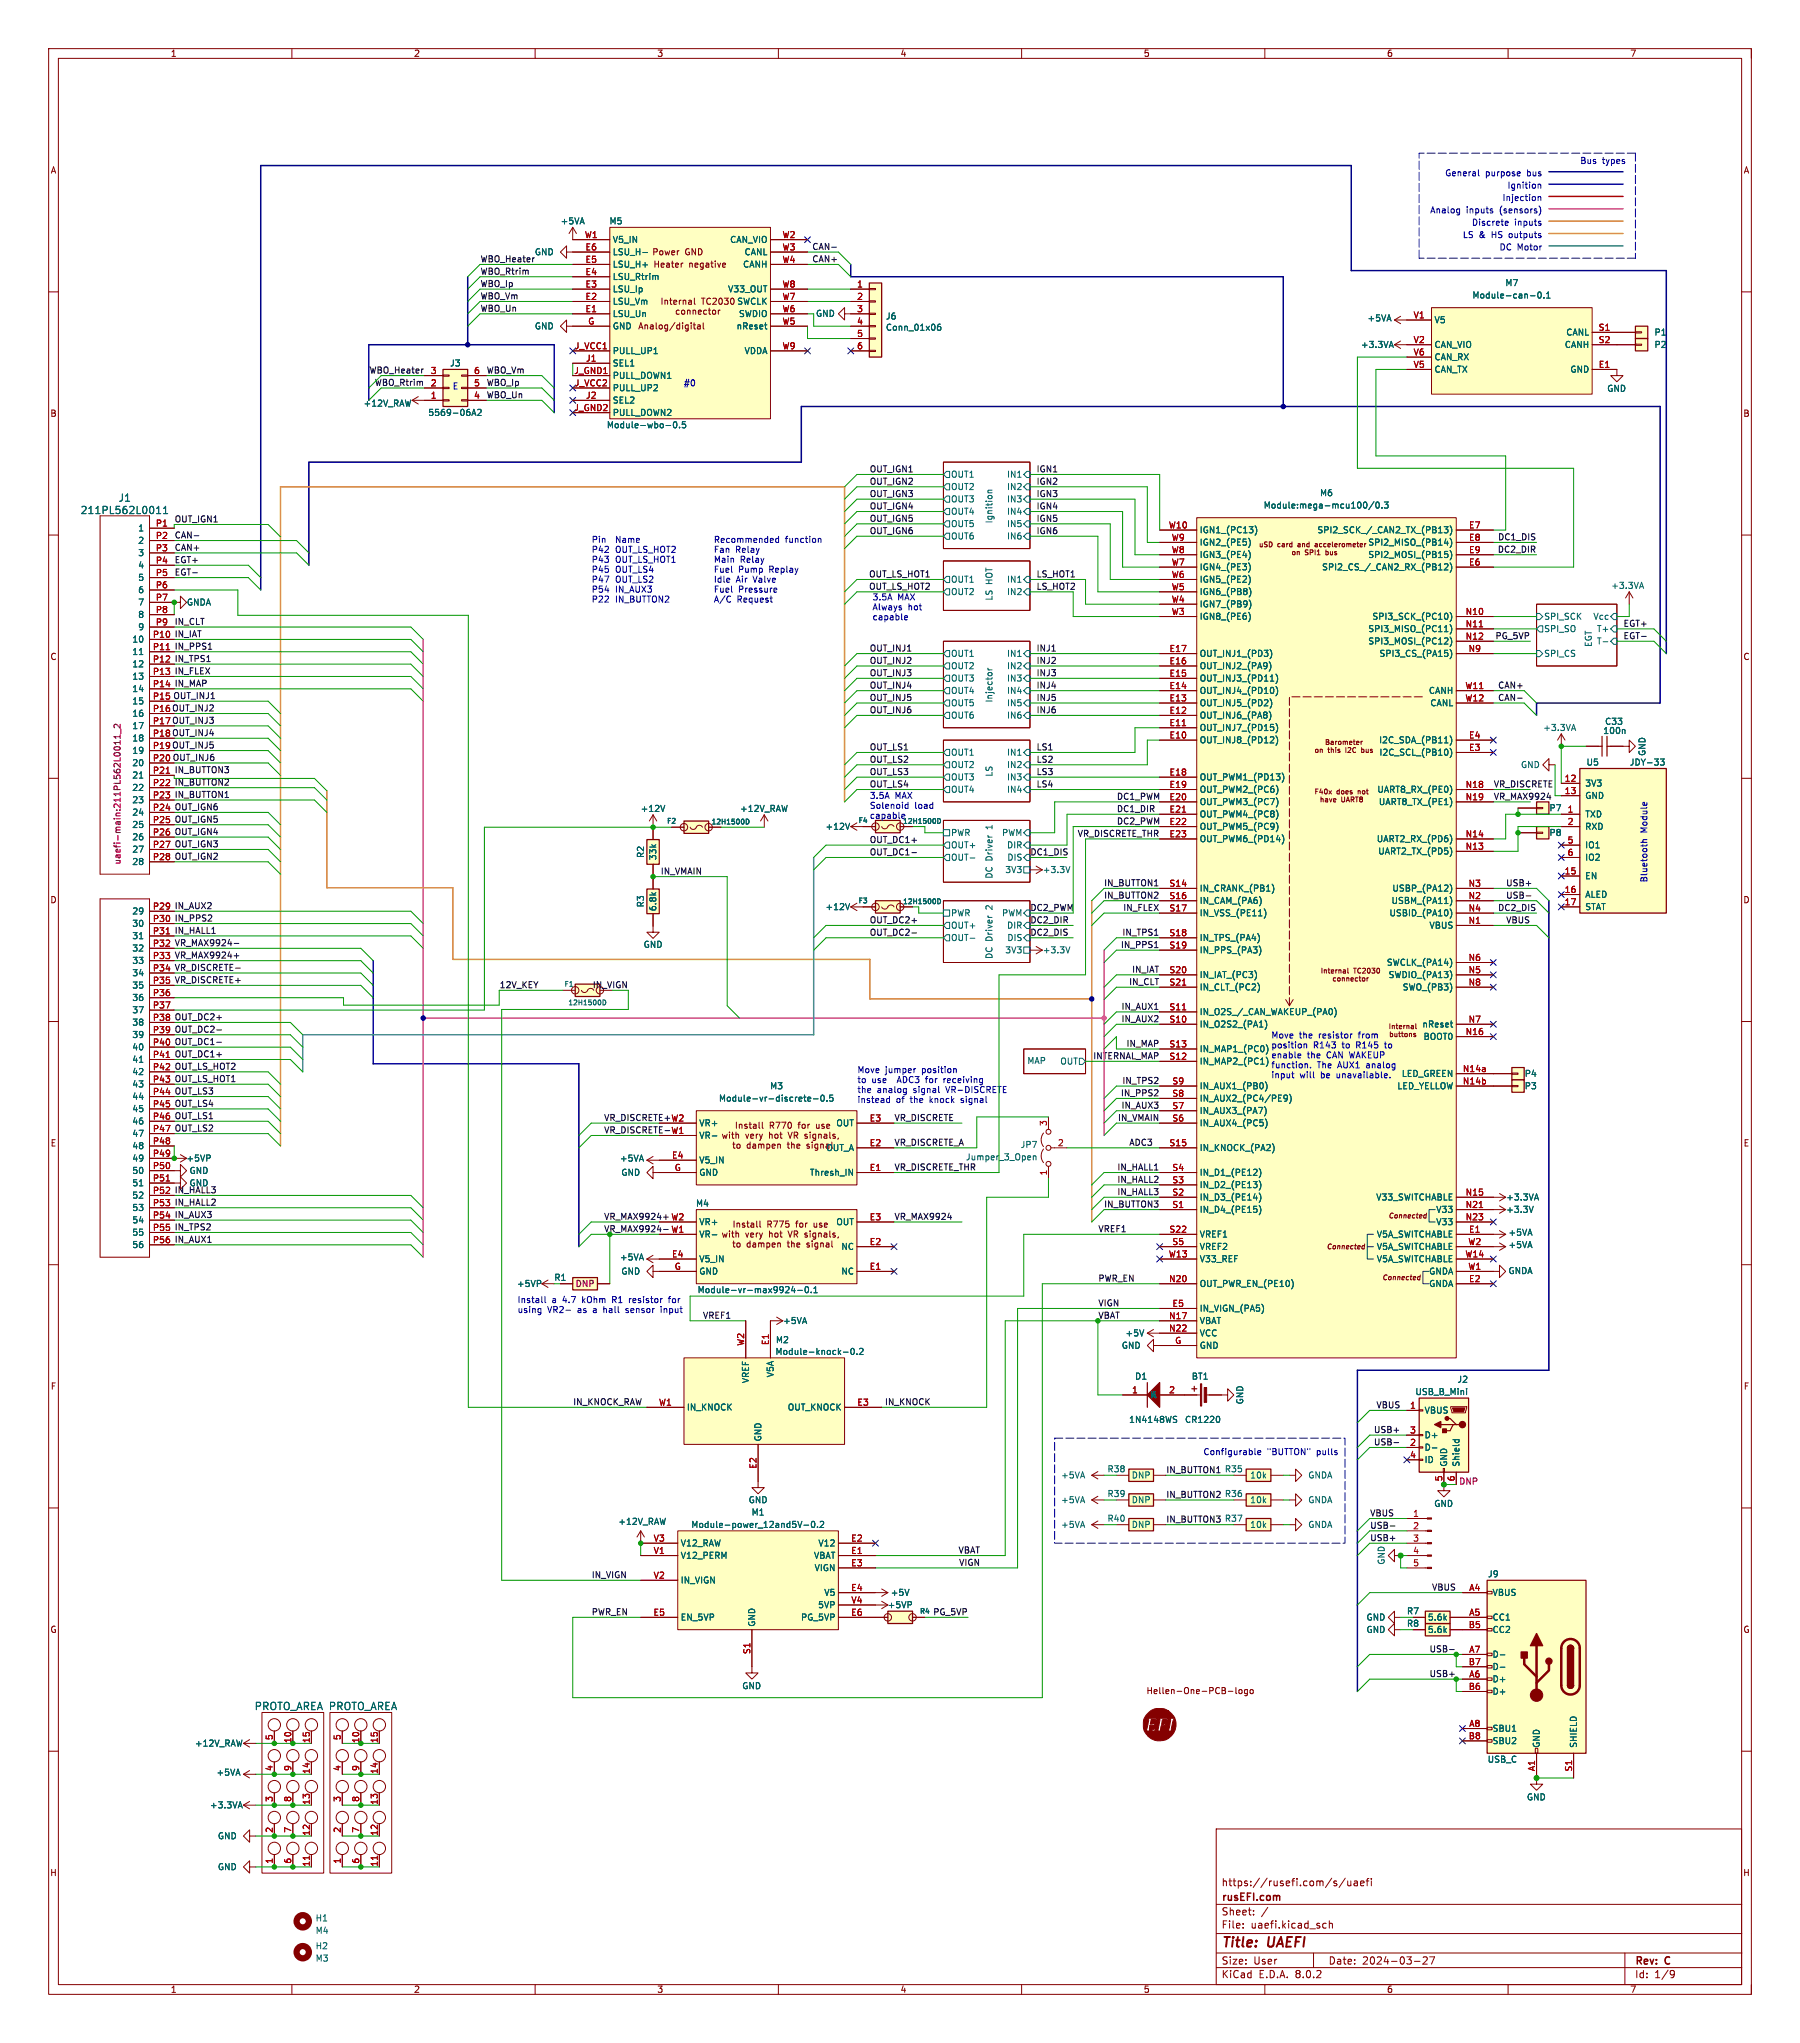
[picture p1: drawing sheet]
<svg xmlns="http://www.w3.org/2000/svg" width="370mm" height="420mm" viewBox="0 0 370 420" stroke-linecap="round" stroke-linejoin="round" font-family="sans-serif">
<defs><g id="words">
<g font-size="2.8" fill="#840000">
<text x="251" y="400.9">Title:</text>
<text x="260.7" y="400.9">UAEFI</text>
</g>
<g font-size="2.1" fill="#006464">
<text x="16.5" y="105.9">211PL562L0011</text>
<text x="24.3" y="103.3">J1</text>
<text x="52.3" y="351.8">PROTO_AREA PROTO_AREA</text>
</g>
<g font-size="2.1" fill="#840000">
<text x="251" y="388">https://rusefi.com/s/uaefi</text>
<text x="251" y="394">Sheet:</text>
<text x="251" y="391.2">rusEFI.com</text>
<text x="251" y="396.7">File:</text>
<text x="257.1" y="396.7">uaefi.kicad_sch</text>
<text x="251" y="406.9">KiCad</text>
<text x="251" y="404.1">Size:</text>
<text x="257.7" y="404.1">User</text>
<text x="258.7" y="406.9">E.D.A.</text>
<text x="266.3" y="406.9">8.0.2</text>
<text x="273" y="404.1">Date:</text>
<text x="280" y="404.1">2024-03-27</text>
<text x="336" y="404.3">Rev:</text>
<text x="336" y="406.9">Id:</text>
<text x="340.1" y="406.9">1/9</text>
<text x="342.4" y="404.3">C</text>
</g>
<g font-size="1.8" fill="#840000">
<text x="35" y="11.9">1</text>
<text x="85" y="11.9">2</text>
<text x="135" y="11.9">3</text>
<text x="185" y="11.9">4</text>
<text x="235" y="11.9">5</text>
<text x="285" y="11.9">6</text>
<text x="335" y="11.9">7</text>
<text x="10.3" y="35.9">A</text>
<text x="358.3" y="35.9">A</text>
<text x="134" y="52.7">Power</text>
<text x="140.8" y="52.7">GND</text>
<text x="134.2" y="55.2">Heater</text>
<text x="141.6" y="55.2">negative</text>
<text x="131.1" y="67.9">Analog/digital</text>
<text x="10.3" y="85.9">B</text>
<text x="358.3" y="85.9">B</text>
<text x="10.3" y="135.9">C</text>
<text x="358.3" y="135.9">C</text>
<text x="10.3" y="185.9">D</text>
<text x="358.3" y="185.9">D</text>
<text x="10.3" y="235.9">E</text>
<text x="153.3" y="234.3">very</text>
<text x="158.3" y="234.3">hot</text>
<text x="162.5" y="234.3">VR signals,</text>
<text x="358.3" y="235.9">E</text>
<text x="154" y="254.6">very</text>
<text x="159" y="254.6">hot</text>
<text x="163.2" y="254.6">VR signals,</text>
<text x="10.3" y="285.9">F</text>
<text x="358.3" y="285.9">F</text>
<text x="10.3" y="335.9">G</text>
<text x="358.3" y="335.9">G</text>
<text x="235.6" y="348.5">Hellen-One-PCB-logo</text>
<text x="10.2" y="385.9">H</text>
<text x="358.2" y="385.9">H</text>
<text x="35" y="409.9">1</text>
<text x="85" y="409.9">2</text>
<text x="135" y="409.9">3</text>
<text x="185" y="409.9">4</text>
<text x="235" y="409.9">5</text>
<text x="285" y="409.9">6</text>
<text x="335" y="409.9">7</text>
</g>
<g font-size="1.8" fill="#0000c2">
<text x="324.7" y="33.8">Bus</text>
<text x="329.4" y="33.8">types</text>
<text x="297" y="36.3">General</text>
<text x="305.3" y="36.3">purpose</text>
<text x="308.8" y="41.4">Injection</text>
<text x="309.8" y="38.9">Ignition</text>
<text x="314" y="36.3">bus</text>
<text x="293.9" y="43.9">Analog</text>
<text x="301.4" y="43.9">inputs</text>
<text x="302.5" y="46.5">Discrete</text>
<text x="308.4" y="43.9">(sensors)</text>
<text x="311.3" y="46.5">inputs</text>
<text x="300.6" y="49">LS</text>
<text x="304" y="49">&amp;</text>
<text x="306.7" y="49">HS</text>
<text x="308.1" y="51.6">DC Motor</text>
<text x="310.4" y="49">outputs</text>
<text x="93" y="80.1">E</text>
<text x="140.4" y="79.5">#0</text>
<text x="121.5" y="111.7">Pin Name</text>
<text x="121.5" y="113.7">P42 OUT_LS_HOT2 Fan</text>
<text x="130.8" y="111.7">Recommended</text>
<text x="151.2" y="113.7">Relay</text>
<text x="161.4" y="111.7">function</text>
<text x="121.5" y="115.8">P43 OUT_LS_HOT1 Main</text>
<text x="121.5" y="117.8">P45 OUT_LS4</text>
<text x="121.5" y="119.9">P47 OUT_LS2</text>
<text x="151.3" y="119.9">Air</text>
<text x="151.8" y="117.8">Pump</text>
<text x="152.2" y="115.8">Relay</text>
<text x="155" y="119.9">Valve</text>
<text x="158.2" y="117.8">Replay</text>
<text x="121.5" y="121.9">P54 IN_AUX3</text>
<text x="121.5" y="124">P22 IN_BUTTON2 A/C</text>
<text x="134" y="121.9">Fuel</text>
<text x="151.5" y="124">Request</text>
<text x="151.8" y="121.9">Pressure</text>
<text x="179.2" y="123.5">3.5A</text>
<text x="179.2" y="125.5">Always</text>
<text x="184.5" y="123.5">MAX</text>
<text x="186.6" y="125.5">hot</text>
<text x="179.2" y="127.6">capable</text>
<text x="178.7" y="164.3">3.5A</text>
<text x="178.7" y="166.4">Solenoid</text>
<text x="184" y="164.3">MAX</text>
<text x="188" y="166.4">load</text>
<text x="178.7" y="168.4">capable</text>
<text x="338.7" y="171.2" transform="rotate(-90 338.7 171.2)">Module</text>
<text x="338.7" y="181.5" transform="rotate(-90 338.7 181.5)">Bluetooth</text>
<text x="261.2" y="213.6">Move</text>
<text x="261.2" y="215.6">position</text>
<text x="267.1" y="213.6">the</text>
<text x="270" y="215.6">R143</text>
<text x="271.2" y="213.6">resistor</text>
<text x="276" y="215.6">to</text>
<text x="279.1" y="215.6">R145</text>
<text x="279.6" y="213.6">from</text>
<text x="285.2" y="215.6">to</text>
<text x="176.1" y="220.7">Move</text>
<text x="182" y="220.7">jumper</text>
<text x="189.6" y="220.7">position</text>
<text x="261.2" y="217.7">enable</text>
<text x="261.2" y="219.7">function.</text>
<text x="261.2" y="221.7">input</text>
<text x="267.2" y="221.7">will</text>
<text x="268.7" y="217.7">the</text>
<text x="270.8" y="219.7">The</text>
<text x="271.6" y="221.7">be</text>
<text x="272.8" y="217.7">CAN WAKEUP</text>
<text x="275" y="221.7">unavailable.</text>
<text x="275.1" y="219.7">AUX1</text>
<text x="281.1" y="219.7">analog</text>
<text x="176.1" y="222.7">to</text>
<text x="176.1" y="224.8">the</text>
<text x="176.1" y="226.8">instead</text>
<text x="179.2" y="222.7">use</text>
<text x="180.3" y="224.8">analog</text>
<text x="184.2" y="226.8">of</text>
<text x="184.8" y="222.7">ADC3</text>
<text x="187.3" y="226.8">the</text>
<text x="187.9" y="224.8">signal</text>
<text x="190.8" y="222.7">for</text>
<text x="191.4" y="226.8">knock</text>
<text x="194.6" y="222.7">receiving</text>
<text x="194.8" y="224.8">VR-DISCRETE</text>
<text x="198" y="226.8">signal</text>
<text x="106.3" y="268">Install</text>
<text x="113.5" y="268">a</text>
<text x="115.8" y="268">4.7</text>
<text x="120" y="268">kOhm</text>
<text x="126.3" y="268">R1</text>
<text x="130" y="268">resistor</text>
<text x="138.4" y="268">for</text>
<text x="106.3" y="270">using</text>
<text x="112.5" y="270">VR2-</text>
<text x="118.9" y="270">as</text>
<text x="122.2" y="270">a</text>
<text x="124.5" y="270">hall</text>
<text x="129.3" y="270">sensor</text>
<text x="136.7" y="270">input</text>
<text x="247.3" y="299.2">Configurable</text>
<text x="260.5" y="299.2">&quot;BUTTON&quot;</text>
<text x="270.8" y="299.2">pulls</text>
</g>
<g font-size="1.8" fill="#006464">
<text x="115.1" y="46.3">+5VA</text>
<text x="125.2" y="46.3">M5</text>
<text x="109.8" y="52.7">GND</text>
<text x="125.9" y="52.7">LSU_H-</text>
<text x="125.9" y="50.1">V5_IN</text>
<text x="150" y="50.1">CAN_VIO</text>
<text x="152.9" y="52.7">CANL</text>
<text x="125.9" y="57.8">LSU_Rtrim</text>
<text x="125.9" y="55.2">LSU_H+</text>
<text x="152.6" y="55.2">CANH</text>
<text x="309.3" y="59">M7</text>
<text x="125.9" y="65.4">LSU_Un</text>
<text x="125.9" y="62.8">LSU_Vm</text>
<text x="125.9" y="60.3">LSU_Ip</text>
<text x="130.4" y="63.9">Internal</text>
<text x="149.6" y="60.3">V33_OUT</text>
<text x="151.4" y="62.8">SWCLK</text>
<text x="151.8" y="65.4">SWDIO</text>
<text x="167.6" y="65.3">GND</text>
<text x="182" y="65.9">J6</text>
<text x="302.6" y="61.6">Module-can-0.1</text>
<text x="109.8" y="67.9">GND</text>
<text x="125.9" y="67.9">GND</text>
<text x="151.3" y="67.9">nReset</text>
<text x="182" y="68.2">Conn_01x06</text>
<text x="279.7" y="71.7">+3.3VA</text>
<text x="281" y="66.3">+5VA</text>
<text x="294.8" y="66.6">V5</text>
<text x="294.8" y="71.7">CAN_VIO</text>
<text x="321.5" y="71.7">CANH</text>
<text x="321.9" y="69.2">CANL</text>
<text x="340" y="69.2">P1</text>
<text x="340" y="71.7">P2</text>
<text x="92.4" y="75.5">J3</text>
<text x="125.9" y="75.5">SEL1</text>
<text x="125.9" y="73">PULL_UP1</text>
<text x="152.9" y="73">VDDA</text>
<text x="294.8" y="76.8">CAN_TX</text>
<text x="294.8" y="74.3">CAN_RX</text>
<text x="322.7" y="76.8">GND</text>
<text x="74.6" y="83.8">+12V_RAW</text>
<text x="125.9" y="83.2">SEL2</text>
<text x="125.9" y="78.1">PULL_DOWN1</text>
<text x="125.9" y="80.6">PULL_UP2</text>
<text x="330.3" y="80.8">GND</text>
<text x="87.9" y="85.7">5569-06A2</text>
<text x="124.6" y="88.2">Module-wbo-0.5</text>
<text x="125.9" y="85.7">PULL_DOWN2</text>
<text x="195.4" y="100.9">OUT2</text>
<text x="195.4" y="98.4">OUT1</text>
<text x="206.9" y="98.4">IN1</text>
<text x="206.9" y="100.9">IN2</text>
<text x="195.4" y="106">OUT4</text>
<text x="195.4" y="103.5">OUT3</text>
<text x="204.1" y="107.7" transform="rotate(-90 204.1 107.7)">Ignition</text>
<text x="206.9" y="106">IN4</text>
<text x="206.9" y="103.5">IN3</text>
<text x="259.7" y="104.7">Module:mega-mcu100/0.3</text>
<text x="271.2" y="102.2">M6</text>
<text x="28.3" y="109.4">1</text>
<text x="28.3" y="112">2</text>
<text x="195.4" y="108.6">OUT5</text>
<text x="195.4" y="111.1">OUT6</text>
<text x="206.9" y="111.1">IN6</text>
<text x="206.9" y="108.6">IN5</text>
<text x="246.5" y="109.8">IGN1_(PC13)</text>
<text x="246.5" y="112.4">IGN2_(PE5)</text>
<text x="270.7" y="109.8">SPI2_SCK_/_CAN2_TX_(PB13)</text>
<text x="281.2" y="112.4">SPI2_MISO_(PB14)</text>
<text x="28.3" y="114.5">3</text>
<text x="28.3" y="117.1">4</text>
<text x="28.3" y="119.6">5</text>
<text x="195.4" y="120">OUT1</text>
<text x="206.9" y="120">IN1</text>
<text x="246.5" y="120">IGN5_(PE2)</text>
<text x="246.5" y="117.4">IGN4_(PE3)</text>
<text x="246.5" y="114.9">IGN3_(PE4)</text>
<text x="271.7" y="117.4">SPI2_CS_/_CAN2_RX_(PB12)</text>
<text x="281.2" y="114.9">SPI2_MOSI_(PB15)</text>
<text x="28.3" y="122.1">6</text>
<text x="28.3" y="124.7">7</text>
<text x="38.3" y="124.7">GNDA</text>
<text x="195.4" y="122.5">OUT2</text>
<text x="204.1" y="123.6" transform="rotate(-90 204.1 123.6)">LS</text>
<text x="204.1" y="120.2" transform="rotate(-90 204.1 120.2)">HOT</text>
<text x="206.9" y="122.5">IN2</text>
<text x="246.5" y="125.1">IGN7_(PB9)</text>
<text x="246.5" y="122.5">IGN6_(PB8)</text>
<text x="331.1" y="121.3">+3.3VA</text>
<text x="28.3" y="127.2">8</text>
<text x="28.3" y="129.8">9</text>
<text x="246.5" y="127.6">IGN8_(PE6)</text>
<text x="281.2" y="130.1">SPI3_MISO_(PC11)</text>
<text x="282" y="127.6">SPI3_SCK_(PC10)</text>
<text x="317.3" y="130.1">SPI_SO</text>
<text x="317.3" y="127.6">SPI_SCK</text>
<text x="327.4" y="127.6">Vcc</text>
<text x="328.2" y="130.1">T+</text>
<text x="27.1" y="132.3">10</text>
<text x="27.1" y="134.8">11</text>
<text x="27.1" y="137.4">12</text>
<text x="195.4" y="137.8">OUT2</text>
<text x="195.4" y="135.2">OUT1</text>
<text x="206.9" y="135.2">IN1</text>
<text x="206.9" y="137.8">IN2</text>
<text x="246.5" y="137.8">OUT_INJ2_(PA9)</text>
<text x="246.5" y="135.2">OUT_INJ1_(PD3)</text>
<text x="281.2" y="132.7">SPI3_MOSI_(PC12)</text>
<text x="283.4" y="135.2">SPI3_CS_(PA15)</text>
<text x="317.3" y="135.2">SPI_CS</text>
<text x="327.3" y="133.1" transform="rotate(-90 327.3 133.1)">EGT</text>
<text x="328.2" y="132.7">T-</text>
<text x="27.1" y="139.9">13</text>
<text x="27.1" y="142.5">14</text>
<text x="195.4" y="140.3">OUT3</text>
<text x="195.4" y="142.8">OUT4</text>
<text x="206.9" y="142.8">IN4</text>
<text x="206.9" y="140.3">IN3</text>
<text x="246.5" y="142.8">OUT_INJ4_(PD10)</text>
<text x="246.5" y="140.3">OUT_INJ3_(PD11)</text>
<text x="293.6" y="142.8">CANH</text>
<text x="27.1" y="145">15</text>
<text x="27.1" y="147.5">16</text>
<text x="195.4" y="147.9">OUT6</text>
<text x="195.4" y="145.4">OUT5</text>
<text x="204.1" y="144.5" transform="rotate(-90 204.1 144.5)">Injector</text>
<text x="206.9" y="147.9">IN6</text>
<text x="206.9" y="145.4">IN5</text>
<text x="246.5" y="147.9">OUT_INJ6_(PA8)</text>
<text x="246.5" y="145.4">OUT_INJ5_(PD2)</text>
<text x="293.9" y="145.4">CANL</text>
<text x="329.8" y="149.2">C33</text>
<text x="27.1" y="150.1">17</text>
<text x="27.1" y="152.6">18</text>
<text x="27.1" y="155.2">19</text>
<text x="195.4" y="155.5">OUT1</text>
<text x="206.9" y="155.5">IN1</text>
<text x="246.5" y="153">OUT_INJ8_(PD12)</text>
<text x="246.5" y="150.5">OUT_INJ7_(PD15)</text>
<text x="283.4" y="153">I2C_SDA_(PB11)</text>
<text x="283.4" y="155.5">I2C_SCL_(PB10)</text>
<text x="317.1" y="150.5">+3.3VA</text>
<text x="329.5" y="151.1">100n</text>
<text x="338.4" y="155.5" transform="rotate(-90 338.4 155.5)">GND</text>
<text x="27.1" y="157.7">20</text>
<text x="27.1" y="160.2">21</text>
<text x="195.4" y="160.6">OUT3</text>
<text x="195.4" y="158.1">OUT2</text>
<text x="204.1" y="159.8" transform="rotate(-90 204.1 159.8)">LS</text>
<text x="206.9" y="158.1">IN2</text>
<text x="206.9" y="160.6">IN3</text>
<text x="246.5" y="160.6">OUT_PWM1_(PD13)</text>
<text x="312.5" y="158.1">GND</text>
<text x="325.8" y="161.9">3V3</text>
<text x="326" y="157.6">U5</text>
<text x="334.9" y="157.6">JDY-33</text>
<text x="27.1" y="162.8">22</text>
<text x="27.1" y="165.3">23</text>
<text x="27.1" y="167.9">24</text>
<text x="131.6" y="167.1">+12V</text>
<text x="152" y="167.1">+12V_RAW</text>
<text x="195.4" y="163.2">OUT4</text>
<text x="206.9" y="163.2">IN4</text>
<text x="246.5" y="163.2">OUT_PWM2_(PC6)</text>
<text x="246.5" y="165.7">OUT_PWM3_(PC7)</text>
<text x="283" y="163.2">UART8_RX_(PE0)</text>
<text x="283.3" y="165.7">UART8_TX_(PE1)</text>
<text x="318.4" y="167">P7</text>
<text x="325.8" y="164.4">GND</text>
<text x="27.1" y="170.4">25</text>
<text x="27.1" y="172.9">26</text>
<text x="169.6" y="170.8">+12V</text>
<text x="195.4" y="172.1">PWR</text>
<text x="204.1" y="170.3" transform="rotate(-90 204.1 170.3)">1</text>
<text x="205.9" y="172.1">PWM</text>
<text x="246.5" y="168.2">OUT_PWM4_(PC8)</text>
<text x="246.5" y="170.8">OUT_PWM5_(PC9)</text>
<text x="246.5" y="173.3">OUT_PWM6_(PD14)</text>
<text x="282.9" y="173.3">UART2_RX_(PD6)</text>
<text x="318.4" y="172.1">P8</text>
<text x="325.8" y="168.2">TXD</text>
<text x="325.8" y="170.8">RXD</text>
<text x="27.1" y="175.5">27</text>
<text x="27.1" y="178">28</text>
<text x="132.6" y="176.5" transform="rotate(-90 132.6 176.5)">R2</text>
<text x="135.1" y="177" transform="rotate(-90 135.1 177)">33k</text>
<text x="195.4" y="174.6">OUT+</text>
<text x="195.4" y="177.1">OUT-</text>
<text x="206.5" y="179.7">3V3</text>
<text x="206.9" y="174.6">DIR</text>
<text x="207" y="177.1">DIS</text>
<text x="214.3" y="179.7">+3.3V</text>
<text x="283.2" y="175.9">UART2_TX_(PD5)</text>
<text x="325.8" y="174.6">IO1</text>
<text x="325.8" y="177.1">IO2</text>
<text x="204.1" y="180.7" transform="rotate(-90 204.1 180.7)">DC Driver</text>
<text x="246.5" y="183.5">IN_CRANK_(PB1)</text>
<text x="286.1" y="183.5">USBP_(PA12)</text>
<text x="325.8" y="180.9">EN</text>
<text x="325.8" y="184.8">ALED</text>
<text x="27.1" y="188.2">29</text>
<text x="27.1" y="190.7">30</text>
<text x="132.6" y="186.6" transform="rotate(-90 132.6 186.6)">R3</text>
<text x="135.1" y="187.4" transform="rotate(-90 135.1 187.4)">6.8k</text>
<text x="169.6" y="187.3">+12V</text>
<text x="195.4" y="191.1">OUT+</text>
<text x="195.4" y="188.6">PWR</text>
<text x="204.1" y="186.8" transform="rotate(-90 204.1 186.8)">2</text>
<text x="205.9" y="188.6">PWM</text>
<text x="206.9" y="191.1">DIR</text>
<text x="246.5" y="186">IN_CAM_(PA6)</text>
<text x="246.5" y="188.6">IN_VSS_(PE11)</text>
<text x="285.5" y="188.6">USBID_(PA10)</text>
<text x="285.9" y="186">USBM_(PA11)</text>
<text x="293.7" y="191.1">VBUS</text>
<text x="325.8" y="187.3">STAT</text>
<text x="27.1" y="193.3">31</text>
<text x="27.1" y="195.8">32</text>
<text x="132.2" y="195">GND</text>
<text x="195.4" y="193.6">OUT-</text>
<text x="204.1" y="197.2" transform="rotate(-90 204.1 197.2)">DC Driver</text>
<text x="206.5" y="196.2">3V3</text>
<text x="207" y="193.6">DIS</text>
<text x="214.3" y="196.2">+3.3V</text>
<text x="246.5" y="193.6">IN_TPS_(PA4)</text>
<text x="246.5" y="196.2">IN_PPS_(PA3)</text>
<text x="27.1" y="198.3">33</text>
<text x="27.1" y="200.9">34</text>
<text x="27.1" y="203.4">35</text>
<text x="246.5" y="201.3">IN_IAT_(PC3)</text>
<text x="246.5" y="203.8">IN_CLT_(PC2)</text>
<text x="285" y="198.7">SWCLK_(PA14)</text>
<text x="285.3" y="201.3">SWDIO_(PA13)</text>
<text x="288.2" y="203.8">SWO_(PB3)</text>
<text x="27.1" y="206">36</text>
<text x="27.1" y="208.5">37</text>
<text x="246.5" y="208.9">IN_O2S_/_CAN_WAKEUP_(PA0)</text>
<text x="27.1" y="211">38</text>
<text x="27.1" y="213.6">39</text>
<text x="246.5" y="211.4">IN_O2S2_(PA1)</text>
<text x="292.3" y="211.4">nReset</text>
<text x="292.5" y="214">BOOT0</text>
<text x="27.1" y="216.1">40</text>
<text x="27.1" y="218.7">41</text>
<text x="27.1" y="221.2">42</text>
<text x="211.1" y="218.8">MAP</text>
<text x="217.8" y="219">OUT</text>
<text x="246.5" y="219">IN_MAP2_(PC1)</text>
<text x="246.5" y="216.5">IN_MAP1_(PC0)</text>
<text x="288" y="221.6">LED_GREEN</text>
<text x="313.3" y="221.6">P4</text>
<text x="27.1" y="223.7">43</text>
<text x="27.1" y="226.3">44</text>
<text x="147.7" y="226.7">Module-vr-discrete-0.5</text>
<text x="158.2" y="224.1">M3</text>
<text x="246.5" y="226.7">IN_AUX2_(PC4/PE9)</text>
<text x="246.5" y="224.1">IN_AUX1_(PB0)</text>
<text x="287.1" y="224.1">LED_YELLOW</text>
<text x="313.3" y="224.1">P3</text>
<text x="27.1" y="228.8">45</text>
<text x="27.1" y="231.4">46</text>
<text x="27.1" y="233.9">47</text>
<text x="143.6" y="231.7">VR+</text>
<text x="171.8" y="231.7">OUT</text>
<text x="246.5" y="231.7">IN_AUX4_(PC5)</text>
<text x="246.5" y="229.2">IN_AUX3_(PA7)</text>
<text x="27.1" y="236.4">48</text>
<text x="27.1" y="239">49</text>
<text x="38.2" y="239">+5VP</text>
<text x="127.3" y="239">+5VA</text>
<text x="143.6" y="239.4">V5_IN</text>
<text x="143.6" y="234.3">VR-</text>
<text x="169.8" y="236.8">OUT_A</text>
<text x="209.7" y="236.2">JP7</text>
<text x="246.5" y="236.8">IN_KNOCK_(PA2)</text>
<text x="27.1" y="241.5">50</text>
<text x="27.1" y="244.1">51</text>
<text x="38.9" y="244.1">GND</text>
<text x="38.9" y="241.5">GND</text>
<text x="127.6" y="241.9">GND</text>
<text x="143.6" y="241.9">GND</text>
<text x="166.4" y="241.9">Thresh_IN</text>
<text x="246.5" y="244.4">IN_D2_(PE13)</text>
<text x="246.5" y="241.9">IN_D1_(PE12)</text>
<text x="27.1" y="246.6">52</text>
<text x="27.1" y="249.1">53</text>
<text x="27.1" y="251.7">54</text>
<text x="143" y="248.3">M4</text>
<text x="246.5" y="249.5">IN_D4_(PE15)</text>
<text x="246.5" y="247">IN_D3_(PE14)</text>
<text x="282.8" y="247">V33_SWITCHABLE</text>
<text x="295.1" y="249.5">V33</text>
<text x="309.5" y="247">+3.3VA</text>
<text x="309.5" y="249.5">+3.3V</text>
<text x="27.1" y="254.2">55</text>
<text x="27.1" y="256.8">56</text>
<text x="143.5" y="254.6">use</text>
<text x="143.6" y="254.6">VR- with</text>
<text x="143.6" y="252.1">VR+</text>
<text x="171.8" y="252.1">OUT</text>
<text x="172.8" y="257.1">NC</text>
<text x="246.5" y="254.6">VREF1</text>
<text x="246.5" y="257.1">VREF2</text>
<text x="282.9" y="254.6">V5A_SWITCHABLE</text>
<text x="282.9" y="257.1">V5A_SWITCHABLE</text>
<text x="295.1" y="252.1">V33</text>
<text x="310" y="254.2">+5VA</text>
<text x="310" y="256.8">+5VA</text>
<text x="113.8" y="263.5">R1</text>
<text x="127.3" y="259.3">+5VA</text>
<text x="127.6" y="262.2">GND</text>
<text x="143.6" y="259.7">V5_IN</text>
<text x="143.6" y="262.2">GND</text>
<text x="172.8" y="262.2">NC</text>
<text x="246.5" y="259.7">V33_REF</text>
<text x="282.9" y="259.7">V5A_SWITCHABLE</text>
<text x="293.7" y="262.2">GNDA</text>
<text x="310" y="262.1">GNDA</text>
<text x="106.2" y="264.8">+5VP</text>
<text x="143.3" y="266">Module-vr-max9924-0.1</text>
<text x="246.5" y="269.8">IN_VIGN_(PA5)</text>
<text x="246.5" y="264.8">OUT_PWR_EN_(PE10)</text>
<text x="293.7" y="264.8">GNDA</text>
<text x="160.9" y="272.4">+5VA</text>
<text x="231.3" y="274.9">+5V</text>
<text x="246.5" y="272.4">VBAT</text>
<text x="246.5" y="274.9">VCC</text>
<text x="159.3" y="278.7">Module-knock-0.2</text>
<text x="159.4" y="276.3">M2</text>
<text x="230.5" y="277.5">GND</text>
<text x="246.5" y="277.5">GND</text>
<text x="154.2" y="284.5" transform="rotate(-90 154.2 284.5)">VREF</text>
<text x="159.2" y="283.2" transform="rotate(-90 159.2 283.2)">V5A</text>
<text x="233.2" y="283.8">D1</text>
<text x="236.3" y="287.6">K</text>
<text x="244.9" y="283.8">BT1</text>
<text x="290.8" y="287">USB_B_Mini</text>
<text x="299.5" y="284.5">J2</text>
<text x="141.1" y="290.2">IN_KNOCK</text>
<text x="161.8" y="290.2">OUT_KNOCK</text>
<text x="232" y="292.7">1N4148WS</text>
<text x="243.5" y="292.7">CR1220</text>
<text x="255.8" y="288.8" transform="rotate(-90 255.8 288.8)">GND</text>
<text x="292.7" y="290.8">VBUS</text>
<text x="156.7" y="296.4" transform="rotate(-90 156.7 296.4)">GND</text>
<text x="292.7" y="298.4">D-</text>
<text x="292.7" y="295.9">D+</text>
<text x="218" y="304.1">+5VA</text>
<text x="227.5" y="302.9">R38</text>
<text x="232.5" y="304.1">DNP</text>
<text x="256.9" y="304.1">10k</text>
<text x="268.8" y="304.1">GNDA</text>
<text x="292.7" y="301">ID</text>
<text x="297.7" y="301.6" transform="rotate(-90 297.7 301.6)">GND</text>
<text x="300.2" y="301.6" transform="rotate(-90 300.2 301.6)">Shield</text>
<text x="153.8" y="309.2">GND</text>
<text x="154.4" y="311.8">M1</text>
<text x="218" y="309.2">+5VA</text>
<text x="227.5" y="307.9">R39</text>
<text x="232.5" y="309.2">DNP</text>
<text x="256.9" y="309.2">10k</text>
<text x="268.8" y="309.2">GNDA</text>
<text x="294.7" y="310">GND</text>
<text x="127" y="313.7">+12V_RAW</text>
<text x="142" y="314.3">Module-power_12and5V-0.2</text>
<text x="218" y="314.3">+5VA</text>
<text x="227.5" y="313">R40</text>
<text x="232.5" y="314.3">DNP</text>
<text x="256.9" y="314.3">10k</text>
<text x="268.8" y="314.3">GNDA</text>
<text x="139.8" y="320.6">V12_PERM</text>
<text x="139.8" y="318.1">V12_RAW</text>
<text x="167.2" y="320.6">VBAT</text>
<text x="167.3" y="323.2">VIGN</text>
<text x="168.1" y="318.1">V12</text>
<text x="284.8" y="321.8" transform="rotate(-90 284.8 321.8)">GND</text>
<text x="139.8" y="325.7">IN_VIGN</text>
<text x="169.3" y="328.3">V5</text>
<text x="183" y="328.3">+5V</text>
<text x="305.8" y="324.5">J9</text>
<text x="306.7" y="328.3">VBUS</text>
<text x="139.8" y="333.3">EN_5VP</text>
<text x="155.4" y="334.5" transform="rotate(-90 155.4 334.5)">GND</text>
<text x="164.6" y="333.3">PG_5VP</text>
<text x="168.1" y="330.8">5VP</text>
<text x="182.4" y="330.8">+5VP</text>
<text x="280.8" y="335.9">GND</text>
<text x="280.8" y="333.3">GND</text>
<text x="289.1" y="334.6">R8</text>
<text x="289.1" y="332.1">R7</text>
<text x="293.4" y="335.9">5.6k</text>
<text x="293.4" y="333.3">5.6k</text>
<text x="306.7" y="333.3">CC1</text>
<text x="306.7" y="335.9">CC2</text>
<text x="306.7" y="341">D-</text>
<text x="152.5" y="347.5">GND</text>
<text x="306.7" y="346">D+</text>
<text x="306.7" y="343.5">D-</text>
<text x="306.7" y="348.6">D+</text>
<text x="40" y="359.3">+12V_RAW</text>
<text x="306.7" y="356.2">SBU1</text>
<text x="306.7" y="358.7">SBU2</text>
<text x="316.7" y="359.4" transform="rotate(-90 316.7 359.4)">GND</text>
<text x="324.3" y="359.4" transform="rotate(-90 324.3 359.4)">SHIELD</text>
<text x="44.4" y="365.2">+5VA</text>
<text x="305.7" y="362.6">USB_C</text>
<text x="43.1" y="372">+3.3VA</text>
<text x="313.8" y="370.3">GND</text>
<text x="44.7" y="378.3">GND</text>
<text x="44.7" y="384.7">GND</text>
<text x="64.8" y="395.2">H1</text>
<text x="64.8" y="397.7">M4</text>
<text x="64.8" y="400.9">H2</text>
<text x="64.8" y="403.5">M3</text>
</g>
<g font-size="1.8" fill="#a90000">
<text x="120.1" y="49">W1</text>
<text x="120.3" y="51.6">E6</text>
<text x="160.7" y="49">W2</text>
<text x="160.7" y="51.6">W3</text>
<text x="120.3" y="59.2">E3</text>
<text x="120.3" y="56.6">E4</text>
<text x="120.3" y="54.1">E5</text>
<text x="160.7" y="54.1">W4</text>
<text x="160.7" y="59.2">W8</text>
<text x="176.1" y="59.2">1</text>
<text x="120.3" y="64.3">E1</text>
<text x="120.3" y="61.7">E2</text>
<text x="160.7" y="64.3">W6</text>
<text x="160.7" y="61.7">W7</text>
<text x="176.1" y="61.7">2</text>
<text x="176.1" y="64.3">3</text>
<text x="290.5" y="65.5">V1</text>
<text x="118.1" y="71.9">J_VCC1</text>
<text x="120.8" y="66.8">G</text>
<text x="160.7" y="66.8">W5</text>
<text x="160.7" y="71.9">W9</text>
<text x="176.1" y="66.8">4</text>
<text x="176.1" y="69.3">5</text>
<text x="176.1" y="71.9">6</text>
<text x="290.5" y="70.6">V2</text>
<text x="328.5" y="68.1">S1</text>
<text x="328.5" y="70.6">S2</text>
<text x="88.4" y="77">3</text>
<text x="97.3" y="77">6</text>
<text x="117.9" y="77">J_GND1</text>
<text x="120.3" y="74.4">J1</text>
<text x="290.5" y="75.7">V5</text>
<text x="290.5" y="73.2">V6</text>
<text x="328.5" y="75.7">E1</text>
<text x="88.4" y="82">1</text>
<text x="88.4" y="79.5">2</text>
<text x="97.3" y="82">4</text>
<text x="97.3" y="79.5">5</text>
<text x="118.1" y="79.5">J_VCC2</text>
<text x="120.3" y="82">J2</text>
<text x="117.9" y="84.6">J_GND2</text>
<text x="31.9" y="108.3">P1</text>
<text x="31.9" y="110.9">P2</text>
<text x="31.9" y="113.4">P3</text>
<text x="240.2" y="108.7">W10</text>
<text x="240.8" y="113.8">W8</text>
<text x="240.8" y="111.3">W9</text>
<text x="301.9" y="108.7">E7</text>
<text x="301.9" y="111.3">E8</text>
<text x="301.9" y="113.8">E9</text>
<text x="31.9" y="116">P4</text>
<text x="31.9" y="118.5">P5</text>
<text x="240.8" y="118.9">W6</text>
<text x="240.8" y="116.3">W7</text>
<text x="301.9" y="116.3">E6</text>
<text x="31.9" y="121">P6</text>
<text x="31.9" y="123.6">P7</text>
<text x="240.8" y="124">W4</text>
<text x="240.8" y="121.4">W5</text>
<text x="31.3" y="131.2">P10</text>
<text x="31.9" y="126.1">P8</text>
<text x="31.9" y="128.7">P9</text>
<text x="240.8" y="126.5">W3</text>
<text x="301.2" y="126.5">N10</text>
<text x="301.2" y="129">N11</text>
<text x="301.2" y="131.6">N12</text>
<text x="31.3" y="133.7">P11</text>
<text x="31.3" y="136.3">P12</text>
<text x="240.3" y="136.7">E16</text>
<text x="240.3" y="134.1">E17</text>
<text x="301.8" y="134.1">N9</text>
<text x="31.3" y="138.8">P13</text>
<text x="31.3" y="141.4">P14</text>
<text x="31.3" y="143.9">P15</text>
<text x="240.3" y="141.7">E14</text>
<text x="240.3" y="139.2">E15</text>
<text x="301.1" y="141.7">W11</text>
<text x="31.3" y="146.4">P16</text>
<text x="31.3" y="149">P17</text>
<text x="240.3" y="149.4">E11</text>
<text x="240.3" y="146.8">E12</text>
<text x="240.3" y="144.3">E13</text>
<text x="301.1" y="144.3">W12</text>
<text x="31.3" y="151.5">P18</text>
<text x="31.3" y="154.1">P19</text>
<text x="240.3" y="151.9">E10</text>
<text x="301.9" y="154.4">E3</text>
<text x="301.9" y="151.9">E4</text>
<text x="31.3" y="159.1">P21</text>
<text x="31.3" y="161.7">P22</text>
<text x="31.3" y="156.6">P20</text>
<text x="240.3" y="159.5">E18</text>
<text x="321.5" y="160.8">12</text>
<text x="31.3" y="164.2">P23</text>
<text x="31.3" y="166.8">P24</text>
<text x="240.3" y="162.1">E19</text>
<text x="240.3" y="164.6">E20</text>
<text x="240.3" y="167.1">E21</text>
<text x="301.2" y="162.1">N18</text>
<text x="301.2" y="164.6">N19</text>
<text x="321.5" y="163.3">13</text>
<text x="322.1" y="167.1">1</text>
<text x="31.3" y="169.3">P25</text>
<text x="31.3" y="171.8">P26</text>
<text x="240.3" y="169.7">E22</text>
<text x="240.3" y="172.2">E23</text>
<text x="301.2" y="172.2">N14</text>
<text x="322.1" y="169.7">2</text>
<text x="322.1" y="173.5">5</text>
<text x="31.3" y="174.4">P27</text>
<text x="31.3" y="176.9">P28</text>
<text x="301.2" y="174.8">N13</text>
<text x="321.5" y="179.8">15</text>
<text x="322.1" y="176">6</text>
<text x="240.3" y="182.4">S14</text>
<text x="240.3" y="184.9">S16</text>
<text x="301.8" y="184.9">N2</text>
<text x="301.8" y="182.4">N3</text>
<text x="321.5" y="183.6">16</text>
<text x="31.3" y="187.1">P29</text>
<text x="31.3" y="189.6">P30</text>
<text x="240.3" y="187.5">S17</text>
<text x="301.8" y="190">N1</text>
<text x="301.8" y="187.5">N4</text>
<text x="321.5" y="186.2">17</text>
<text x="31.3" y="192.2">P31</text>
<text x="31.3" y="194.7">P32</text>
<text x="31.3" y="197.2">P33</text>
<text x="240.3" y="192.5">S18</text>
<text x="240.3" y="195.1">S19</text>
<text x="301.8" y="197.6">N6</text>
<text x="31.3" y="199.8">P34</text>
<text x="31.3" y="202.3">P35</text>
<text x="240.3" y="200.2">S20</text>
<text x="240.3" y="202.7">S21</text>
<text x="301.8" y="200.2">N5</text>
<text x="301.8" y="202.7">N8</text>
<text x="31.3" y="204.9">P36</text>
<text x="31.3" y="207.4">P37</text>
<text x="31.3" y="209.9">P38</text>
<text x="240.3" y="207.8">S11</text>
<text x="31.3" y="212.5">P39</text>
<text x="31.3" y="215">P40</text>
<text x="240.3" y="210.3">S10</text>
<text x="240.3" y="215.4">S13</text>
<text x="301.2" y="212.9">N16</text>
<text x="301.8" y="210.3">N7</text>
<text x="31.3" y="217.6">P41</text>
<text x="31.3" y="220.1">P42</text>
<text x="240.3" y="217.9">S12</text>
<text x="300.6" y="220.5">N14a</text>
<text x="31.3" y="222.6">P43</text>
<text x="31.3" y="225.2">P44</text>
<text x="31.3" y="227.7">P45</text>
<text x="240.9" y="225.6">S8</text>
<text x="240.9" y="223">S9</text>
<text x="300.6" y="223">N14b</text>
<text x="31.3" y="230.3">P46</text>
<text x="31.3" y="232.8">P47</text>
<text x="137.9" y="233.2">W1</text>
<text x="137.9" y="230.6">W2</text>
<text x="178.7" y="230.6">E3</text>
<text x="215.3" y="231.6" transform="rotate(-90 215.3 231.6)">3</text>
<text x="240.9" y="230.6">S6</text>
<text x="240.9" y="228.1">S7</text>
<text x="31.3" y="235.3">P48</text>
<text x="31.3" y="237.9">P49</text>
<text x="138" y="238.3">E4</text>
<text x="140.1" y="234.3">for</text>
<text x="178.7" y="235.7">E2</text>
<text x="217.4" y="235.7">2</text>
<text x="240.3" y="235.7">S15</text>
<text x="31.3" y="240.4">P50</text>
<text x="31.3" y="243">P51</text>
<text x="31.3" y="245.5">P52</text>
<text x="138.6" y="240.8">G</text>
<text x="178.7" y="240.8">E1</text>
<text x="215.3" y="241.8" transform="rotate(-90 215.3 241.8)">1</text>
<text x="240.9" y="245.9">S2</text>
<text x="240.9" y="243.3">S3</text>
<text x="240.9" y="240.8">S4</text>
<text x="301.2" y="245.9">N15</text>
<text x="31.3" y="248">P53</text>
<text x="31.3" y="250.6">P54</text>
<text x="137.9" y="251">W2</text>
<text x="178.7" y="251">E3</text>
<text x="240.9" y="248.4">S1</text>
<text x="301.2" y="248.4">N21</text>
<text x="301.2" y="251">N23</text>
<text x="31.3" y="253.1">P55</text>
<text x="31.3" y="255.7">P56</text>
<text x="137.9" y="253.5">W1</text>
<text x="139.6" y="254.6">for</text>
<text x="178.7" y="256">E2</text>
<text x="240.3" y="253.5">S22</text>
<text x="240.9" y="256">S5</text>
<text x="301.7" y="256">W2</text>
<text x="301.9" y="253.5">E1</text>
<text x="138" y="258.6">E4</text>
<text x="138.6" y="261.1">G</text>
<text x="178.7" y="261.1">E1</text>
<text x="240.2" y="258.6">W13</text>
<text x="240.2" y="263.7">N20</text>
<text x="301.1" y="258.6">W14</text>
<text x="301.7" y="261.1">W1</text>
<text x="301.9" y="263.7">E2</text>
<text x="240.9" y="268.7">E5</text>
<text x="240.2" y="271.3">N17</text>
<text x="240.2" y="273.8">N22</text>
<text x="153" y="276.8" transform="rotate(-90 153 276.8)">W2</text>
<text x="158.1" y="276.6" transform="rotate(-90 158.1 276.6)">E1</text>
<text x="241.5" y="276.4">G</text>
<text x="232.6" y="286.5">1</text>
<text x="240.2" y="286.5">2</text>
<text x="135.3" y="289.1">W1</text>
<text x="176.1" y="289.1">E3</text>
<text x="289.7" y="289.7">1</text>
<text x="289.7" y="297.3">2</text>
<text x="289.7" y="294.8">3</text>
<text x="289.7" y="299.8">4</text>
<text x="155.6" y="302" transform="rotate(-90 155.6 302)">E2</text>
<text x="296.5" y="304.6" transform="rotate(-90 296.5 304.6)">5</text>
<text x="299.1" y="304.6" transform="rotate(-90 299.1 304.6)">6</text>
<text x="290.4" y="311.9">1</text>
<text x="134.3" y="317">V3</text>
<text x="174.9" y="317">E2</text>
<text x="290.4" y="314.5">2</text>
<text x="290.4" y="317">3</text>
<text x="134.3" y="319.5">V1</text>
<text x="174.9" y="319.5">E1</text>
<text x="174.9" y="322.1">E3</text>
<text x="290.4" y="319.5">4</text>
<text x="290.4" y="322.1">5</text>
<text x="134.3" y="324.6">V2</text>
<text x="174.9" y="327.2">E4</text>
<text x="174.9" y="329.7">V4</text>
<text x="301.9" y="327.2">A4</text>
<text x="134.2" y="332.2">E5</text>
<text x="174.9" y="332.2">E6</text>
<text x="301.8" y="334.8">B5</text>
<text x="301.9" y="332.2">A5</text>
<text x="154.3" y="340.1" transform="rotate(-90 154.3 340.1)">S1</text>
<text x="301.9" y="339.9">A7</text>
<text x="301.8" y="347.5">B6</text>
<text x="301.8" y="342.4">B7</text>
<text x="301.9" y="344.9">A6</text>
<text x="56.1" y="357.8" transform="rotate(-90 56.1 357.8)">5</text>
<text x="59.9" y="358.4" transform="rotate(-90 59.9 358.4)">10</text>
<text x="63.8" y="358.4" transform="rotate(-90 63.8 358.4)">15</text>
<text x="70.1" y="357.8" transform="rotate(-90 70.1 357.8)">5</text>
<text x="73.9" y="358.4" transform="rotate(-90 73.9 358.4)">10</text>
<text x="77.7" y="358.4" transform="rotate(-90 77.7 358.4)">15</text>
<text x="301.8" y="357.6">B8</text>
<text x="301.9" y="355.1">A8</text>
<text x="56.1" y="364.2" transform="rotate(-90 56.1 364.2)">4</text>
<text x="59.9" y="364.2" transform="rotate(-90 59.9 364.2)">9</text>
<text x="63.8" y="364.8" transform="rotate(-90 63.8 364.8)">14</text>
<text x="70.1" y="364.2" transform="rotate(-90 70.1 364.2)">4</text>
<text x="73.9" y="364.2" transform="rotate(-90 73.9 364.2)">9</text>
<text x="77.7" y="364.8" transform="rotate(-90 77.7 364.8)">14</text>
<text x="315.6" y="364.2" transform="rotate(-90 315.6 364.2)">A1</text>
<text x="323.2" y="364.3" transform="rotate(-90 323.2 364.3)">S1</text>
<text x="56.1" y="370.5" transform="rotate(-90 56.1 370.5)">3</text>
<text x="59.9" y="370.5" transform="rotate(-90 59.9 370.5)">8</text>
<text x="63.8" y="371.1" transform="rotate(-90 63.8 371.1)">13</text>
<text x="70.1" y="370.5" transform="rotate(-90 70.1 370.5)">3</text>
<text x="73.9" y="370.5" transform="rotate(-90 73.9 370.5)">8</text>
<text x="77.7" y="371.1" transform="rotate(-90 77.7 371.1)">13</text>
<text x="56.1" y="376.9" transform="rotate(-90 56.1 376.9)">2</text>
<text x="59.9" y="376.9" transform="rotate(-90 59.9 376.9)">7</text>
<text x="63.8" y="377.5" transform="rotate(-90 63.8 377.5)">12</text>
<text x="70.1" y="376.9" transform="rotate(-90 70.1 376.9)">2</text>
<text x="73.9" y="376.9" transform="rotate(-90 73.9 376.9)">7</text>
<text x="77.7" y="377.5" transform="rotate(-90 77.7 377.5)">12</text>
<text x="56.1" y="383.2" transform="rotate(-90 56.1 383.2)">1</text>
<text x="59.9" y="383.2" transform="rotate(-90 59.9 383.2)">6</text>
<text x="63.8" y="383.8" transform="rotate(-90 63.8 383.8)">11</text>
<text x="70.1" y="383.2" transform="rotate(-90 70.1 383.2)">1</text>
<text x="73.9" y="383.2" transform="rotate(-90 73.9 383.2)">6</text>
<text x="77.7" y="383.8" transform="rotate(-90 77.7 383.8)">11</text>
</g>
<g font-size="1.8" fill="#0f0f0f">
<text x="166.9" y="51.5">CAN-</text>
<text x="98.7" y="54">WBO_Heater</text>
<text x="98.7" y="59.1">WBO_Ip</text>
<text x="98.7" y="56.5">WBO_Rtrim</text>
<text x="166.9" y="54">CAN+</text>
<text x="98.7" y="61.6">WBO_Vm</text>
<text x="98.7" y="64.2">WBO_Un</text>
<text x="75.9" y="76.9">WBO_Heater</text>
<text x="99.9" y="76.9">WBO_Vm</text>
<text x="76.9" y="79.4">WBO_Rtrim</text>
<text x="99.9" y="81.9">WBO_Un</text>
<text x="99.9" y="79.4">WBO_Ip</text>
<text x="178.7" y="97.2">OUT_IGN1</text>
<text x="178.7" y="99.7">OUT_IGN2</text>
<text x="213" y="99.7">IGN2</text>
<text x="213" y="97.2">IGN1</text>
<text x="35.8" y="107.5">OUT_IGN1</text>
<text x="178.7" y="107.3">OUT_IGN5</text>
<text x="178.7" y="104.8">OUT_IGN4</text>
<text x="178.7" y="102.3">OUT_IGN3</text>
<text x="213" y="102.3">IGN3</text>
<text x="213" y="104.8">IGN4</text>
<text x="213" y="107.3">IGN5</text>
<text x="35.8" y="113.3">CAN+</text>
<text x="35.8" y="110.8">CAN-</text>
<text x="178.7" y="109.9">OUT_IGN6</text>
<text x="213" y="109.9">IGN6</text>
<text x="307.8" y="113.7">DC2_DIR</text>
<text x="307.8" y="111.2">DC1_DIS</text>
<text x="35.8" y="118.4">EGT-</text>
<text x="35.8" y="115.9">EGT+</text>
<text x="178.5" y="118.8">OUT_LS_HOT1</text>
<text x="213" y="118.8">LS_HOT1</text>
<text x="178.5" y="121.3">OUT_LS_HOT2</text>
<text x="213" y="121.3">LS_HOT2</text>
<text x="35.8" y="131.1">IN_IAT</text>
<text x="35.8" y="128.6">IN_CLT</text>
<text x="307.3" y="131.5">PG_5VP</text>
<text x="333.6" y="128.9">EGT+</text>
<text x="333.6" y="131.5">EGT-</text>
<text x="35.8" y="136.2">IN_TPS1</text>
<text x="35.8" y="133.6">IN_PPS1</text>
<text x="178.7" y="134">OUT_INJ1</text>
<text x="178.7" y="136.6">OUT_INJ2</text>
<text x="213" y="136.6">INJ2</text>
<text x="213" y="134">INJ1</text>
<text x="31.3" y="143.9">P15 OUT_INJ1</text>
<text x="35.8" y="138.7">IN_FLEX</text>
<text x="35.8" y="141.3">IN_MAP</text>
<text x="178.7" y="141.6">OUT_INJ4</text>
<text x="178.7" y="139.1">OUT_INJ3</text>
<text x="213" y="141.6">INJ4</text>
<text x="213" y="139.1">INJ3</text>
<text x="307.8" y="141.6">CAN+</text>
<text x="31.3" y="146.4">P16 OUT_INJ2</text>
<text x="31.3" y="149">P17 OUT_INJ3</text>
<text x="178.7" y="146.7">OUT_INJ6</text>
<text x="178.7" y="144.2">OUT_INJ5</text>
<text x="213" y="144.2">INJ5</text>
<text x="213" y="146.7">INJ6</text>
<text x="307.8" y="144.2">CAN-</text>
<text x="31.3" y="151.5">P18 OUT_INJ4</text>
<text x="31.3" y="154.1">P19 OUT_INJ5</text>
<text x="178.7" y="154.3">OUT_LS1</text>
<text x="213" y="154.3">LS1</text>
<text x="31.3" y="156.6">P20 OUT_INJ6</text>
<text x="35.8" y="159">IN_BUTTON3</text>
<text x="35.8" y="161.6">IN_BUTTON2</text>
<text x="178.7" y="159.4">OUT_LS3</text>
<text x="178.7" y="162">OUT_LS4</text>
<text x="178.7" y="156.9">OUT_LS2</text>
<text x="213" y="162">LS4</text>
<text x="213" y="159.4">LS3</text>
<text x="213" y="156.9">LS2</text>
<text x="307" y="162">VR_DISCRETE</text>
<text x="35.8" y="166.7">OUT_IGN6</text>
<text x="35.8" y="164.1">IN_BUTTON1</text>
<text x="229.5" y="167">DC1_DIR</text>
<text x="229.5" y="164.5">DC1_PWM</text>
<text x="307" y="164.5">VR_MAX9924</text>
<text x="35.8" y="169.2">OUT_IGN5</text>
<text x="35.8" y="171.7">OUT_IGN4</text>
<text x="178.7" y="173.4">OUT_DC1+</text>
<text x="221.4" y="172.1">VR_DISCRETE_THR</text>
<text x="229.5" y="169.6">DC2_PWM</text>
<text x="35.8" y="176.8">OUT_IGN2</text>
<text x="35.8" y="174.3">OUT_IGN3</text>
<text x="135.7" y="179.9">IN_VMAIN</text>
<text x="178.7" y="175.9">OUT_DC1-</text>
<text x="211.7" y="175.9">DC1_DIS</text>
<text x="226.9" y="182.3">IN_BUTTON1</text>
<text x="226.9" y="184.8">IN_BUTTON2</text>
<text x="309.5" y="184.8">USB-</text>
<text x="309.5" y="182.3">USB+</text>
<text x="35.8" y="187">IN_AUX2</text>
<text x="35.8" y="189.5">IN_PPS2</text>
<text x="178.7" y="189.9">OUT_DC2+</text>
<text x="211.7" y="189.9">DC2_DIR</text>
<text x="211.7" y="187.4">DC2_PWM</text>
<text x="230.8" y="187.4">IN_FLEX</text>
<text x="307.8" y="187.4">DC2_DIS</text>
<text x="309.5" y="189.9">VBUS</text>
<text x="35.8" y="192.1">IN_HALL1</text>
<text x="35.8" y="197.1">VR_MAX9924+</text>
<text x="35.8" y="194.6">VR_MAX9924-</text>
<text x="178.7" y="192.4">OUT_DC2-</text>
<text x="211.7" y="192.4">DC2_DIS</text>
<text x="230.3" y="195">IN_PPS1</text>
<text x="230.6" y="192.4">IN_TPS1</text>
<text x="35.8" y="202.2">VR_DISCRETE+</text>
<text x="35.8" y="199.7">VR_DISCRETE-</text>
<text x="102.6" y="203.2">12V_KEY</text>
<text x="121.8" y="203.2">IN_VIGN</text>
<text x="232" y="202.6">IN_CLT</text>
<text x="232.6" y="200.1">IN_IAT</text>
<text x="35.8" y="209.8">OUT_DC2+</text>
<text x="230.4" y="207.7">IN_AUX1</text>
<text x="35.8" y="214.9">OUT_DC1-</text>
<text x="35.8" y="212.4">OUT_DC2-</text>
<text x="230.4" y="210.2">IN_AUX2</text>
<text x="231.5" y="215.3">IN_MAP</text>
<text x="35.8" y="217.5">OUT_DC1+</text>
<text x="35.8" y="220">OUT_LS_HOT2</text>
<text x="224.6" y="217.8">INTERNAL_MAP</text>
<text x="35.8" y="225.1">OUT_LS3</text>
<text x="35.8" y="222.5">OUT_LS_HOT1</text>
<text x="35.8" y="227.6">OUT_LS4</text>
<text x="230.3" y="225.5">IN_PPS2</text>
<text x="230.4" y="228">IN_AUX3</text>
<text x="230.6" y="222.9">IN_TPS2</text>
<text x="35.8" y="232.7">OUT_LS2</text>
<text x="35.8" y="230.2">OUT_LS1</text>
<text x="124.1" y="230.5">VR_DISCRETE+ W2</text>
<text x="124.1" y="233.1">VR_DISCRETE- W1</text>
<text x="183.8" y="230.5">VR_DISCRETE</text>
<text x="229.7" y="230.5">IN_VMAIN</text>
<text x="126.8" y="234.3">Install</text>
<text x="183.8" y="235.6">VR_DISCRETE_A</text>
<text x="187.4" y="234.3">the</text>
<text x="191.5" y="234.3">signal</text>
<text x="198.5" y="238.7">Jumper_3_Open</text>
<text x="232" y="235.6">ADC3</text>
<text x="35.8" y="245.4">IN_HALL3</text>
<text x="183.8" y="240.7">VR_DISCRETE_THR</text>
<text x="229.6" y="245.8">IN_HALL3</text>
<text x="229.6" y="243.2">IN_HALL2</text>
<text x="229.6" y="240.7">IN_HALL1</text>
<text x="35.8" y="247.9">IN_HALL2</text>
<text x="35.8" y="250.5">IN_AUX3</text>
<text x="124.1" y="250.9">VR_MAX9924+</text>
<text x="183.8" y="250.9">VR_MAX9924</text>
<text x="226.9" y="248.3">IN_BUTTON3</text>
<text x="35.8" y="255.6">IN_AUX1</text>
<text x="35.8" y="253">IN_TPS2</text>
<text x="133.5" y="254.6">R775</text>
<text x="225.7" y="253.4">VREF1</text>
<text x="225.7" y="263.6">PWR_EN</text>
<text x="225.7" y="268.6">VIGN</text>
<text x="144.4" y="271.2">VREF1</text>
<text x="225.7" y="271.2">VBAT</text>
<text x="117.7" y="289">IN_KNOCK_RAW</text>
<text x="181.8" y="289">IN_KNOCK</text>
<text x="282.8" y="289.6">VBUS</text>
<text x="282.3" y="294.7">USB+</text>
<text x="282.3" y="297.2">USB-</text>
<text x="239.6" y="302.9">IN_BUTTON1 R35</text>
<text x="239.6" y="308">IN_BUTTON2 R36</text>
<text x="281.5" y="311.8">VBUS</text>
<text x="239.6" y="313.1">IN_BUTTON3 R37</text>
<text x="281.6" y="316.9">USB+</text>
<text x="281.6" y="314.4">USB-</text>
<text x="196.9" y="319.4">VBAT</text>
<text x="197.1" y="322">VIGN</text>
<text x="121.5" y="324.5">IN_VIGN</text>
<text x="294.3" y="327.1">VBUS</text>
<text x="121.5" y="332.1">PWR_EN</text>
<text x="191.7" y="332.1">PG_5VP</text>
<text x="293.8" y="339.8">USB-</text>
<text x="293.8" y="344.8">USB+</text>
</g>
<g font-size="1.8" fill="#840084">
<text x="25" y="177.8" transform="rotate(-90 25 177.8)">uaefi-main:211PL562L0011_2</text>
<text x="118.2" y="264.8">DNP</text>
<text x="299.8" y="305.4">DNP</text>
</g>
<text font-size="1.8" fill="#009600" x="124.1" y="253.4">VR_MAX9924-</text>
<g font-size="1.4" fill="#006464">
<text x="253.5" y="113.5">uSD</text>
<text x="280.8" y="113.5">SPI1</text>
<text x="285.2" y="113.5">bus</text>
<text x="284.4" y="154.1">bus</text>
<text x="282" y="164.3">UART8</text>
<text x="137" y="169.5">F2</text>
<text x="146.1" y="169.7">12H1500D</text>
<text x="176.4" y="169.4">F4</text>
<text x="185.5" y="169.6">12H1500D</text>
<text x="176.4" y="185.9">F3</text>
<text x="185.5" y="186.1">12H1500D</text>
<text x="115.9" y="203">F1</text>
<text x="116.7" y="206.9">12H1500D</text>
<text x="189" y="332">R4</text>
</g>
<g font-size="1.4" fill="#840000">
<text x="257.4" y="113.5">card</text>
<text x="261.7" y="113.5">and</text>
<text x="265.4" y="113.5">accelerometer</text>
<text x="277.1" y="113.5">on</text>
<text x="277.2" y="154.1">this</text>
<text x="281" y="154.1">I2C</text>
<text x="269.8" y="164.3">does</text>
<text x="285.4" y="250.6">Connected</text>
<text x="272.7" y="257">Connected</text>
<text x="284.1" y="263.3">Connected</text>
</g>
</g></defs>
<g fill="none" stroke="#840000" stroke-width=".21">
<path d="M10 10h350v400h-350zM12 12h346v396h-346zM60 10v2M110 10v2M160 10v2M210 10v2M260 10v2M310 10v2M360 10v2M10 60h2M117.7 46.7l.8 1.3M117.7 46.7v2.6"/>
<path d="M117.7 46.7l-.7 1.3M358 60h2M286.6 70.9h2.6M286.6 70.9l1.3 .7M286.6 65.8l1.3 .7M286.6 65.8h2.6M287.9 70.1l-1.3 .8M287.9 65l-1.3 .8M193.9 95h17.8v17.8h-17.8zM10 110h2M193.9 115.3h17.8v10.2h-17.8zM358 110h2"/>
<path d="M193.9 131.8h17.8v17.8h-17.8zM315.8 124.2h16.6v12.7h-16.6zM10 160h2M193.9 152.1h17.8v12.7h-17.8zM358 160h2M193.9 168.7h17.8v12.7h-17.8zM193.9 185.2h17.8v12.7h-17.8zM10 210h2M210.4 215.6h12.7v5.1h-12.7zM358 210h2M10 260h2M358 260h2"/>
<path d="M10 310h2M358 310h2M10 360h2M250 376h108v32h-108zM358 360h2M250 397.5h108M250 391.5h108M255.5 396.2v.2M255.5 395.4v.2M257.7 393.5v.2M257.7 392.7v.2M260.6 392.1l-1.3 1.9"/>
<path d="M272 396.3h.6M272 395.4h.6M273.2 395.5l.3-.1h.3l.1 1M273.2 394.9v1.5M274.2 387l.6 .4-.2 .3-.4-.1M274.7 386.7h-.3l-.2 .2M276.5 386.1l-1.3 1.9M277 386.7l.1 .9 .4 .1 .2-.2M277.7 386.7v1M278.4 386.7h.6v1M279 387l-.5 .1-.2 .2 .2 .4 .5-.1M279.7 387.2l.7-.2-.1-.3h-.4l-.2 .2v.7h.6"/>
<path d="M280.8 386.7h.6M281.4 386.2l-.4 .2v1.3M281.9 386.2v.1M281.9 386.7v1M60 408v2M110 408v2M160 408v2M210 408v2M250 404.5h108M250 401.5h108M260 408v2M270 401.5v3"/>
<path d="M290.7 403.2h1.2M292.5 402.4l.6-.1 .3 .4-.9 1.1h.9M293.9 402.3h1l-.7 1.5M310 408v2M334 401.5v6.5M343.6 405.1l.5 .1a.99 .99 0 0 1-.4 1.4h-.2M344.2 405.7l-.3 .3h-.3M360 408v2"/>
</g>
<path d="M262.8 389.7l.3 .2v.8" fill="none" stroke="#840000" stroke-width=".3"/>
<g fill="none" stroke="#006464" stroke-width=".21">
<path d="M285.7 71.1h.6M286 70.2l.4 1.2M194.6 99.4h.6v1.3h-.6l-.7-.6zM194.6 96.9h.6v1.3h-.6l-.7-.7zM211.1 96.9h.6v1.3h-.6l-.7-.7zM194.6 118.5h.6v1.3h-.6l-.7-.7zM194.6 107.1h.6v1.2h-.6l-.7-.6zM194.6 104.5h.6v1.3h-.6l-.7-.6zM194.6 102h.6v1.3h-.6l-.7-.7zM194.6 109.6h.6v1.3h-.6l-.7-.7zM203.1 101.3h.8M203.9 100.8h-.8l.1 .5"/>
<path d="M210.4 110.2l.7-.6h.6v1.3h-.6zM210.4 100.1l.7-.7h.6v1.3h-.6zM210.4 102.6l.7-.6h.6v1.3h-.6zM211.1 118.5h.6v1.3h-.6l-.7-.7zM211.1 104.5h.6v1.3h-.6l-.7-.6zM211.1 107.1h.6v1.2h-.6l-.7-.6zM194.6 121h.6v1.3h-.6l-.7-.6zM194.6 138.8h.6v1.3h-.6l-.7-.7zM194.6 136.3h.6v1.2h-.6l-.7-.6zM194.6 133.7h.6v1.3h-.6l-.7-.6zM203.1 137.4l.2 .3M203.1 137.7h.8"/>
<path d="M210.4 121.7l.7-.7h.6v1.3h-.6zM210.4 134.4l.7-.7h.6v1.3h-.6zM210.4 136.9l.7-.6h.6v1.2h-.6zM211.1 138.8h.6v1.3h-.6l-.7-.7zM315.8 133.7h.7l.6 .7-.6 .6h-.7zM315.8 126.1h.7l.6 .6-.6 .7h-.7zM316.5 128.7h.6v1.2h-.6l-.7-.6zM329.5 131.9h1M331.7 126.1h.7v1.3h-.7l-.6-.7zM331.7 131.2h.7v1.3h-.7l-.6-.7zM331.7 128.7h.7v1.2h-.7l-.6-.6zM194.6 159.1h.6v1.3h-.6l-.7-.6z"/>
<path d="M194.6 156.6h.6v1.3h-.6l-.7-.7zM194.6 154.1h.6v1.2h-.6l-.7-.6zM194.6 141.4h.6v1.2h-.6l-.7-.6zM194.6 146.4h.6v1.3h-.6l-.7-.6zM194.6 143.9h.6v1.3h-.6l-.7-.7zM210.4 157.2l.7-.6h.6v1.3h-.6zM210.4 159.8l.7-.7h.6v1.3h-.6zM210.4 147.1l.7-.7h.6v1.3h-.6zM210.4 144.5l.7-.6h.6v1.3h-.6zM211.1 154.1h.6v1.2h-.6l-.7-.6zM211.1 141.4h.6v1.2h-.6l-.7-.6zM193.9 170.6h1.3v1.2h-1.3z"/>
<path d="M194.6 173.1h.6v1.3h-.6l-.7-.7zM194.6 175.6h.6v1.3h-.6l-.7-.6zM194.6 161.7h.6v1.2h-.6l-.7-.6zM199.4 176.4h1M210.4 173.7l.7-.6h.6v1.3h-.6zM210.4 178.2h1.3v1.3h-1.3zM211.1 170.6h.6v1.2h-.6l-.7-.6zM211.1 175.6h.6v1.3h-.6l-.7-.6zM211.1 161.7h.6v1.2h-.6l-.7-.6zM193.9 187.1h1.3v1.2h-1.3zM194.6 189.6h.6v1.3h-.6l-.7-.7zM194.6 192.2h.6v1.2h-.6l-.7-.6z"/>
<path d="M199.4 192.9h1M210.4 192.8l.7-.6h.6v1.2h-.6zM210.4 194.7h1.3v1.3h-1.3zM211.1 187.1h.6v1.2h-.6l-.7-.6zM211.1 189.6h.6v1.3h-.6l-.7-.7zM221.9 217.6h.6l.6 .6-.6 .6h-.6z"/>
</g>
<path d="M140.6 168.8h5.1v2.5h-5.1z" fill="#ffffc2"/>
<g fill="none" stroke="#840000" stroke-width=".21">
<path d="M116.5 67.1v1.2l-1.3-1.2 1.3-1.3v1.3h1.2M84.7 82.3l1.3 .8M84.7 82.3h2.5M86 81.5l-1.3 .8M138 170.1h2.6M141.9 170.1a.76 .76 0 0 0 .8 .4 .76 .76 0 0 0 .6-.7 .71 .71 0 0 1 1.1 .3M145.7 170.1h2.5"/>
<circle cx="140.6" cy="170.1" r=".76"/>
<circle cx="145.7" cy="170.1" r=".76"/>
</g>
<path d="M140.6 168.8h5.1v2.5h-5.1z" fill="none" stroke="#840000" stroke-width=".25"/>
<path d="M153.4 168.4a.51 .51 0 0 1 .6 .5 .51 .51 0 0 1-.6 .5z" fill="none" stroke="#006464" stroke-width=".21"/>
<path d="M91.1 75.9h5v7.7h-5z" fill="#ffffc2"/>
<g fill="none" stroke="#840000" stroke-width=".21">
<path d="M116.5 51.8v1.3l-1.3-1.3 1.3-1.3v1.3h1.2M87.2 79.8h3.9M87.2 77.2h3.9M91.1 77.1h1.2v.2h-1.2zM91.1 79.6h1.2v.3h-1.2zM94.9 77.1h1.2v.2h-1.2zM94.9 79.6h1.2v.3h-1.2zM96.1 79.8h3.8M96.1 77.2h3.8M332.4 75.9v1.3h-1.3l1.3 1.3 1.2-1.3h-1.2M87.2 82.3h3.9M91.1 82.2h1.2v.2h-1.2z"/>
<path d="M94.9 82.2h1.2v.2h-1.2zM96.1 82.3h3.8"/>
</g>
<path d="M91.1 75.9h5v7.7h-5z" fill="none" stroke="#840000" stroke-width=".25"/>
<path d="M97 85.4l.4-1.3 .4 1.3M97.1 85.1h.6M98.2 84.3l.5-.2 .2 .4-.8 .9h.8" fill="none" stroke="#006464" stroke-width=".21"/>
<path d="M125.3 46.7h33.1v39.4h-33.1z" fill="#ffffc2"/>
<g fill="none" stroke="#840000" stroke-width=".21">
<path d="M117.7 59.4h7.6M117.7 56.9h7.6M117.7 54.4h7.6M117.7 51.8h7.6M117.7 49.3h7.6M125.3 46.7h33.1v39.4h-33.1zM140.4 54.1l-.3 .1M148.7 54.1l.4 .1v.2l-.6 .1M149.1 54.9h-.4M158.4 59.4h7.6M158.4 54.4h7.6M158.4 51.8h7.6"/>
<path d="M158.4 49.3h7.6M117.7 64.5h7.6M117.7 62h7.6M117.7 67.1h7.6M117.7 74.7h7.6M117.7 77.2h7.6M117.7 72.1h7.6M117.7 79.8h7.6M136.1 61.3v1.3M136.7 61.7v.9M136.7 61.8h.5v.8M137.6 61.7h.5"/>
<path d="M137.8 61.3v1.1l.3 .2M138.5 62.1l.6-.1-.1-.2-.3-.1-.2 .2 .1 .6h.4M139.6 63.8h-.3l-.3 .2 .1 .5h.5M139.6 61.7v.9M140 61.7l-.4 .3M140.2 63.8h.3l.3 .2v.4l-.3 .2-.4-.2zM140.4 61.8h.5l.1 .8M140.4 61.7v.9M141.3 63.9l.5-.1 .1 .8M141.3 63.8v.8M141.6 61.8h.5v.8M142.1 62l-.6 .3 .2 .3 .4-.1"/>
<path d="M142.5 63.9l.4-.1 .1 .8M142.5 63.8v.8M142.5 66.8h.5M142.7 66.4v1.1l.3 .1M142.7 61.3v1.1l.2 .2M143.4 66.9h.5v.7M143.5 64.2l.7-.1-.1-.3h-.4l-.2 .1 .1 .6h.5M143.9 67.1l-.6 .2 .2 .3h.4M144.2 61.3h.7M144.5 61.3v1.3M144.5 66.4v1.1l.2 .1M145.2 63.8h-.3l-.3 .2 .2 .5h.4"/>
<path d="M145.6 63.8h.5M145.8 63.3v1.1l.3 .2M146.1 61.4a.56 .56 0 0 0-.8 .5 .56 .56 0 0 0 .8 .5M146.5 61.4l.5-.1 .3 .4-.8 .9h.8M146.6 63.8h.3l.2 .2v.4l-.2 .2-.5-.2zM147.7 63.8v.8M147.9 61.4l.2-.1a.68 .68 0 0 1 .4 .6 .68 .68 0 0 1-.4 .7l-.4-.5zM148 63.8l-.3 .2M148.9 61.3h.8l-.4 .5 .3 .1v.5l-.2 .2-.5-.2M150.3 61.4l.2-.1a.68 .68 0 0 1 .4 .6 .68 .68 0 0 1-.4 .7l-.3-.5zM158.4 64.5h7.6M158.4 62h7.6"/>
<path d="M158.4 67.1h7.6M158.4 72.1h7.6M117.7 82.3h7.6M117.7 84.8h7.6M286.6 319.8v1.3l-1.2-1.3 1.2-1.3v1.3h1.3M289.2 319.8h4.2M289.2 317.2h4.2M289.2 314.7h4.2M289.2 312.2h4.2M289.2 322.3h4.2"/>
</g>
<path d="M132.1 51.9h1M134.9 56.6l.4 .2v.7M134.4 72.7h.7M157.2 66.8h.4M157.4 67.6h.2M138.6 86.7h.1a.68 .68 0 0 1 .5 .6 .68 .68 0 0 1-.5 .7 .84 .84 0 0 1-.1-1.3zM139.7 87.8v.2M140.9 86.7h-.6l-.1 .6 .6-.1 .1 .6-.2 .2-.5-.2" fill="none" stroke="#006464" stroke-width=".21"/>
<g fill="#840000" stroke="#840000" stroke-width=".21">
<path d="M293.4 322.2h.9v.3h-.9z"/>
<path d="M293.4 319.7h.9v.2h-.9z"/>
<path d="M293.4 317.1h.9v.3h-.9z"/>
<path d="M293.4 314.6h.9v.2h-.9z"/>
<path d="M293.4 312h.9v.3h-.9z"/>
</g>
<path d="M291.7 287.4h10.2v15.2h-10.2z" fill="#ffffc2"/>
<path d="M245 285.5h1M245.5 285v1M291.7 287.4h10.2v15.2h-10.2zM296.2 292.9h2.5M297.4 291.6h.7l1.2 1.3h.7M299.3 292.9h-.6l-.6 1.2h-1.3" fill="none" stroke="#840000" stroke-width=".25"/>
<g fill="#840000" stroke="#840000" stroke-width=".25">
<path d="M294.9 292.9l1.3-.7v1.3z"/>
<path d="M296.5 293.8h.8v.7h-.8z"/>
<circle cx="300.6" cy="292.9" r=".63"/>
<circle cx="297.4" cy="291.6" r=".38"/>
</g>
<g fill="none" stroke="#840000" stroke-width=".21">
<path d="M243.5 286.8h3.3M247.8 286.8h4.5v-1.3l1.3 1.3-1.3 1.2v-1.2M289.2 289.9h2.5M289.2 297.6h2.5M289.2 295h2.5M291.7 300h.8v.2h-.8zM291.7 297.4h.8v.3h-.8zM291.7 294.9h.8v.2h-.8zM291.7 289.8h.8v.3h-.8zM298.2 289.2h3.3v.2l-.3 1h-2.8zM289.2 300.1h2.5M296.7 301.9h.2v.7h-.2z"/>
<path d="M296.8 302.6v3.9h-1.3l1.3 1.2 1.3-1.2h-1.3M299.3 302.6v2.6"/>
</g>
<g fill="#840000" stroke="#840000" stroke-width=".21">
<path d="M298.6 289.4h2.5l-.2 .8h-2.1z"/>
<path d="M246.8 284.5h.2v4.6h-.2z"/>
<path d="M247.5 285.2h.5v3.1h-.5z"/>
</g>
<path d="M250.4 291.2a.79 .79 0 0 1 0 1.2M294.4 297.7h1M298.6 296h1.3M299.1 296v.3M299.9 296v.3M301.5 285.4v.2M301.5 285.9v.8" fill="none" stroke="#006464" stroke-width=".21"/>
<path d="M232 302h5.1v2.5h-5.1z" fill="#ffffc2"/>
<path d="M232 302h5.1v2.5h-5.1z" fill="none" stroke="#840000" stroke-width=".25"/>
<path d="M229.5 303.3h2.5M237.1 303.3h2.5M252.5 347.7h.9M254 346.9v1.1l.2 .2M254.7 347.5l.2-.2 .4 .2v.4l-.1 .2h-.5zM256.4 347.4l-.4-.1-.2 .3 .1 .5h.5M256.4 347.3v1.1l-.2 .2-.3-.1M257.1 347.4l.3-.1 .2 .3v.3l-.2 .3-.4-.3z" fill="none" stroke="#840000" stroke-width=".21"/>
<path d="M236.1 352.1l.8-.6 .9-.3v2l-1.8 .1-.1 .1 .2 .1v.3a3.2 3.2 0 0 1-.6 2l1.9 .1v-.5h-.2a.74 .74 0 0 1-.9 .1v-.8h.6l.2 .1 .2-.3-.1-.2-.8 .1 .2-.9h1v.2h.1l.1-2.5h.5a2.44 2.44 0 0 1 1.8 .5v1.5h-1.6l-.3 .2 .3 .1-.1 .3-.4 1.9-.2 .1h1l-.2-.1a.74 .74 0 0 1 .5-1l.3 .1 .2-.4-.8 .1 .1-.9 .8-.1 .2 .2h.1l.1-2 .7 .6 .7 .9-1 .1 .1 .4-.2 1.5-.2 .4-.2 .1 .4 .2 .6-.1-.2-.1v-.3a3.4 3.4 0 0 1 .6-2 3.3 3.3 0 0 1-.6 3.5 3.3 3.3 0 0 1-3.5 .8 3.4 3.4 0 0 1-1.2-5.6z" fill="#840000" stroke="#840000" stroke-width=".21"/>
<path d="M232 307.1h5.1v2.5h-5.1z" fill="#ffffc2"/>
<path d="M232 307.1h5.1v2.5h-5.1z" fill="none" stroke="#840000" stroke-width=".25"/>
<path d="M229.5 308.4h2.5M237.1 308.4h2.5" fill="none" stroke="#840000" stroke-width=".21"/>
<path d="M232 312.2h5.1v2.5h-5.1z" fill="#ffffc2"/>
<path d="M232 312.2h5.1v2.5h-5.1z" fill="none" stroke="#840000" stroke-width=".25"/>
<path d="M320.9 150.9l-.7 1.2M320.9 150.9v2.5M320.9 150.9l.8 1.2M229.5 313.4h2.5M237.1 313.4h2.5" fill="none" stroke="#840000" stroke-width=".21"/>
<path d="M323.2 149.8h.6M323.5 148.9l.4 1.3" fill="none" stroke="#006464" stroke-width=".21"/>
<path d="M140.6 279.1h33v17.8h-33z" fill="#ffffc2"/>
<path d="M140.6 279.1h33v17.8h-33zM153.3 271.5v7.6M158.4 271.5v7.6M133 289.3h7.6M155.8 296.9v8.9h1.3l-1.3 1.3-1.2-1.3h1.2M173.6 289.3h7.6" fill="none" stroke="#840000" stroke-width=".21"/>
<path d="M173.4 278h.9M175.1 277.2h.1a.68 .68 0 0 1 .4 .6 .68 .68 0 0 1-.4 .7 .84 .84 0 0 1-.1-1.3zM176.1 278.3v.2M176.7 277.3l.5-.1 .2 .3-.8 1h.8" fill="none" stroke="#006464" stroke-width=".21"/>
<path d="M143.1 228.3h33v15.3h-33z" fill="#ffffc2"/>
<g fill="none" stroke="#840000" stroke-width=".21">
<path d="M135.5 230.9h7.6M135.5 238.5h7.6M135.5 233.4h7.6M143.1 228.3h33v15.3h-33zM148.5 233.2l.2 .8 .3-.6 .2 .6 .3-.8M150 232.7v.2M150 233.2v.8M150.4 233.2h.5M150.6 232.7v1.1l.3 .2M150.6 235.2h.5M150.8 234.8v1.1l.3 .1M151.3 233.3l.5-.1v.8"/>
<path d="M151.3 232.7v1.3M151.4 230.7v1.3M151.5 235.3l.2-.1 .4 .1v.5l-.1 .2-.5-.1zM152 231.1v.9M152 231.2h.5v.8M153.6 231.2l-.4-.1-.1 .2v.2l.5 .1v.3h-.5M153.7 235.3l-.1 .1v.5l.6 .1M154 231.1h.5M154.2 230.7v1.1l.3 .2M154.2 234.8v1.2M154.9 231.2h.5v.8M155.3 235.3v.7"/>
<path d="M155.3 235.5l-.6 .2 .2 .3h.4M155.4 231.4l-.6 .3 .2 .3 .4-.1M155.9 235.2v.8M156 235.3h-.1M156 230.7v1.1l.2 .2M156.4 235.3l.1 .1M156.5 235.4v.6M156.5 235.3v.1M156.7 230.7v1.1l.2 .2M157 235.3v.7M157.6 235.3l.4-.1 .2 .2-.1 .6h-.5M157.6 235.2v1.3"/>
<path d="M158.3 231.4l.6-.1 .1-.5-.7-.1v1.3M158.6 231.4l.5 .6M158.7 235.6l.6-.1v-.2l-.4-.1-.2 .2 .1 .6h.5M159.5 230.7h.8l-.5 1.3M159.9 235.3h.5v.7M159.9 235.2v.8M160.7 230.7h.8l-.5 1.3M161.8 235.2h.5M162 234.8v1.1l.3 .1M162.1 230.8l.2-.1a.68 .68 0 0 1 .4 .6 .68 .68 0 0 1-.4 .7 .84 .84 0 0 1-.2-1.2zM162.7 234.8v1.2M162.8 235.3h-.1"/>
<path d="M163.2 235.3l.1 .7M163.9 235.3v.7h.4M164 231.1h.5M164.3 235.3l.1 .2-.6 .1M164.5 230.7l-.3 .2v1.1M165 231.2l.3-.1 .2 .3v.3l-.2 .3-.4-.3zM165.9 235.3v.3l.4 .1 .1 .2-.2 .1h-.3M166.1 231.1v.9M166.4 231.1l-.3 .3M166.9 235.2v.8M167.6 235.3l-.1 .1 .1 .5 .5 .1M167.8 231.1l.1 .8 .5-.1"/>
<path d="M168.1 235.2v1l-.2 .3-.3-.1M168.4 231.1v.9M168.7 235.2v.8M168.8 235.3h-.1M169.2 235.3v.1M169.4 231.2l-.3-.1-.2 .2 .1 .2 .4 .1v.3h-.5M169.9 231.5l.6-.1v-.2l-.4-.1-.2 .2 .1 .6h.5M171 234.8v1.1M176.1 236h7.7M176.1 230.9h7.7M135.5 241h7.6M176.1 241h7.7"/>
</g>
<path d="M146.4 233.5h1M166 226l.7-.2-.1-.2-.4-.1-.2 .2 .1 .6h.5M167.2 225.9h1M168.8 225.2l.2-.1a.68 .68 0 0 1 .5 .7 .68 .68 0 0 1-.5 .6l-.3-.5zM170 226.3v.1M171.2 225.1h-.6l-.1 .6h.6l.1 .6-.2 .1-.5-.1M174.5 240.4l.7 1.2v-1.2" fill="none" stroke="#006464" stroke-width=".21"/>
<path d="M143.1 248.7h33v15.2h-33z" fill="#ffffc2"/>
<g fill="none" stroke="#840000" stroke-width=".21">
<path d="M135.5 251.2h7.6M135.5 258.8h7.6M135.5 253.7h7.6M143.1 248.7h33v15.2h-33zM150.6 255.5h.5M150.8 255.1v1.1l.3 .2M150.9 251v1.3M151.5 253.5l.3 .2v.6M151.5 251.4v.9M151.5 251.6l.5-.1v.8M151.5 255.6l.2-.1 .4 .1v.5l-.1 .2-.5-.1zM153.1 251.5l-.3-.1-.2 .2v.2l.5 .1v.3h-.5"/>
<path d="M153.3 253.5l.3 .8M153.5 251.4h.5M153.7 251v1.1l.3 .2M153.7 255.6l-.1 .2v.4l.6 .1M154.2 255.1v1.3M154.4 251.5h.5v.8M154.9 251.7l-.6 .3 .2 .3 .4-.1M155.3 255.6v.8M155.3 255.8l-.6 .3 .2 .3 .4-.1M155.5 251v1.1l.2 .2M155.9 255.5v.9M156 255.6h-.1"/>
<path d="M156.2 251v1.1l.2 .2M156.4 255.6l.1 .1M156.5 255.7v.7M156.5 255.6v.1M157 255.6v.8M157.6 255.5v1.3M157.8 255.5l.4 .1v.5l-.2 .3-.4-.1M157.8 251.7l.6-.1 .1-.5-.7-.1v1.3M158.1 251.7l.5 .6M158.2 253.1v1.2M158.5 253.5l-.3 .1M158.7 255.9l.6-.1v-.2l-.4-.1-.2 .2 .1 .6h.5"/>
<path d="M159 251h.8l-.5 1.3M159.9 255.6h.5v.8M159.9 255.5v.9M160.2 251h.9l-.6 1.3M161.8 255.5h.5M162 253.1l.4 1.2 .4-1.2M162 255.1v1.1l.3 .2M162.1 251h-.6v.6h.6v.6l-.1 .1-.5-.1M162.7 255.1v1.3M162.8 255.6h-.1M163.2 255.6l.1 .8M163.5 251.4h.5"/>
<path d="M163.9 255.6v.7h.4M164 251l-.3 .2v1.1M164.3 255.6l.1 .2-.6 .1M164.5 251.5l.3-.1 .2 .3v.3l-.2 .3-.4-.3zM165.6 251.4v.9M165.9 255.6v.3l.4 .1 .1 .2-.2 .2-.3-.1M165.9 251.4l-.3 .3M166.9 255.5v.9M167.3 251.4l.1 .8h.5M167.6 255.6l-.1 .2 .1 .4 .5 .1M167.9 251.4v.9M168.1 255.5v1.1l-.2 .2-.3-.1"/>
<path d="M168.7 255.5v.9M168.8 255.6h-.1M168.9 251.5l-.3-.1-.2 .2 .1 .2 .4 .1v.3h-.5M169.2 255.6v.8M169.5 251.9l.6-.2-.1-.2-.4-.1-.1 .2v.6h.5M170.3 255.6l.1 .8M170.4 255.8l-.6 .3 .2 .3 .4-.1M171 255.1v1.1l.2 .2M176.1 256.3h7.7M176.1 251.2h7.7M111.4 263.9l1.2 .8M111.4 263.9h2.5"/>
<path d="M112.6 263.1l-1.2 .8M134.2 261.4v1.2l-1.2-1.2 1.2-1.3v1.3h8.9M176.1 261.4h7.7"/>
</g>
<path d="M111 263.3l.2 .2-.2 .3M163 264.4l-.3 .9h.8M163.3 264.9v.9M164 265.3h.9M165.6 264.6l.2-.1a.68 .68 0 0 1 .4 .6 .68 .68 0 0 1-.4 .7l-.3-.5zM166.7 265.6v.2M167.3 265.8h.7M167.3 264.8l.4-.3v1.3" fill="none" stroke="#006464" stroke-width=".21"/>
<path d="M117.7 262.6h5.1v2.6h-5.1z" fill="#ffffc2"/>
<path d="M328.5 153.4h.8M329.3 151.4v4M330.3 153.4h.8M330.3 151.4v4M117.7 262.6h5.1v2.6h-5.1z" fill="none" stroke="#840000" stroke-width=".25"/>
<path d="M334.9 121.7l-.8 1.2M334.9 121.7v2.5M334.9 121.7l.8 1.2M326 153.4h2.5M331.1 153.4h2.5M133 258.8l1.2 .8M133 258.8h2.5M134.2 258.1l-1.2 .7M115.2 263.9h2.5M122.8 263.9h2.5" fill="none" stroke="#840000" stroke-width=".21"/>
<path d="M337.4 119.7l.5 1.3M337.1 120.6h.6M333.9 150l.1 .1v.7" fill="none" stroke="#006464" stroke-width=".21"/>
<path d="M294.3 63.2h33v17.8h-33z" fill="#ffffc2"/>
<path d="M289.2 75.9h5.1M289.2 70.9h5.1M289.2 65.8h5.1M289.2 73.4h5.1M294.3 63.2h33v17.8h-33zM327.3 75.9h5.1M327.3 68.3h5.1M327.3 70.9h5.1M333.6 153.4h1.3v1.3l1.3-1.3-1.3-1.3v1.3" fill="none" stroke="#840000" stroke-width=".21"/>
<path d="M314.6 60.8h.9M316.2 60.1l.2-.1a.68 .68 0 0 1 .4 .7 .68 .68 0 0 1-.4 .6l-.3-.5zM317.4 61.2v.1M317.9 61.3h.7M317.9 60.4l.4-.4v1.3" fill="none" stroke="#006464" stroke-width=".21"/>
<path d="M315.8 164.8h2.6v2.6h-2.6z" fill="#ffffc2"/>
<path d="M312 166.1h3.8M315.8 166h1.3v.2h-1.3z" fill="none" stroke="#840000" stroke-width=".21"/>
<path d="M315.8 164.8h2.6v2.6h-2.6z" fill="none" stroke="#840000" stroke-width=".25"/>
<path d="M315.8 169.9h2.6v2.6h-2.6z" fill="#ffffc2"/>
<path d="M318.4 157.2v-1.2l-1.3 1.2 1.3 1.3v-1.3h1.3M312 171.2h3.8M315.8 171.1h1.3v.2h-1.3z" fill="none" stroke="#840000" stroke-width=".21"/>
<path d="M315.8 169.9h2.6v2.6h-2.6z" fill="none" stroke="#840000" stroke-width=".25"/>
<path d="M324.7 158h17.8v29.7h-17.8z" fill="#ffffc2"/>
<path d="M324.7 158h17.8v29.7h-17.8z" fill="none" stroke="#840000" stroke-width=".25"/>
<path d="M173.6 64.5v1.3l-1.3-1.3 1.3-1.3v1.3h1.3M320.9 167.4h3.8M320.9 161h3.8M320.9 163.6h3.8M320.9 169.9h3.8M320.9 173.7h3.8M320.9 176.3h3.8M320.9 180.1h3.8M320.9 183.9h3.8M320.9 186.4h3.8" fill="none" stroke="#840000" stroke-width=".21"/>
<path d="M341.3 156h.8l-.4 .5 .3 .1v.6l-.2 .1-.4-.1" fill="none" stroke="#006464" stroke-width=".21"/>
<path d="M178.7 58.2h2.5v15.2h-2.5z" fill="#ffffc2"/>
<g fill="none" stroke="#840000" stroke-width=".21">
<path d="M174.9 59.4h3.8M178.7 59.3h1.3v.3h-1.3zM174.9 62h3.8M174.9 64.5h3.8M174.9 67.1h3.8M174.9 69.6h3.8M174.9 72.1h3.8M178.7 72h1.3v.3h-1.3zM178.7 69.5h1.3v.2h-1.3zM178.7 66.9h1.3v.3h-1.3zM178.7 64.4h1.3v.2h-1.3zM178.7 61.8h1.3v.3h-1.3z"/>
<path d="M224.4 308.4l1.3 .7M224.4 308.4h2.5M225.7 307.6l-1.3 .8"/>
</g>
<path d="M178.7 58.2h2.5v15.2h-2.5z" fill="none" stroke="#840000" stroke-width=".25"/>
<path d="M193.3 66.6l-.4 .1-.2 .2v.8l.2 .2 .5-.1-.1-.6-.4-.1-.2 .3" fill="none" stroke="#006464" stroke-width=".21"/>
<path d="M336.2 67.1h2.5v2.5h-2.5z" fill="#ffffc2"/>
<path d="M332.4 68.3h3.8M336.2 68.2h1.2v.3h-1.2z" fill="none" stroke="#840000" stroke-width=".21"/>
<path d="M336.2 67.1h2.5v2.5h-2.5z" fill="none" stroke="#840000" stroke-width=".25"/>
<path d="M336.2 69.6h2.5v2.5h-2.5z" fill="#ffffc2"/>
<g fill="none" stroke="#840000" stroke-width=".21">
<path d="M332.4 70.9h3.8M336.2 70.7h1.2v.3h-1.2zM20.6 106h10.1v73.7h-10.1zM30.7 108.6h5.1M30.7 111.1h5.1M30.7 113.7h5.1M30.7 116.2h5.1M30.7 118.7h5.1M30.7 123.8h6.4v-1.2l1.3 1.2-1.3 1.3v-1.3M30.7 131.4h5.1M30.7 134h5.1M30.7 136.5h5.1"/>
<path d="M30.7 139.1h5.1M30.7 121.3h5.1M30.7 126.4h5.1M30.7 128.9h5.1M30.7 141.6h5.1M30.7 144.1h5.1M30.7 146.7h5.1M30.7 149.2h5.1M30.7 151.8h5.1M30.7 154.3h5.1M30.7 156.8h5.1M30.7 159.4h5.1"/>
<path d="M30.7 161.9h5.1M30.7 164.5h5.1M30.7 167h5.1M30.7 169.5h5.1M30.7 172.1h5.1M30.7 174.6h5.1M30.7 177.2h5.1M20.6 184.8h10.1v73.6h-10.1zM30.7 187.3h5.1M30.7 189.9h5.1M30.7 192.4h5.1M30.7 194.9h5.1"/>
<path d="M30.7 197.5h5.1M30.7 200h5.1M30.7 202.6h5.1M30.7 205.1h5.1M30.7 207.6h5.1M30.7 210.2h5.1M30.7 212.7h5.1M30.7 215.3h5.1M30.7 217.8h5.1M30.7 220.3h5.1M30.7 222.9h5.1M30.7 225.4h5.1"/>
<path d="M30.7 228h5.1M30.7 230.5h5.1M30.7 233h5.1M30.7 235.6h5.1M30.7 238.1h7.7M37.1 237.4l1.3 .7M38.4 238.1l-1.3 .8M214.5 236.2a2.26 2.26 0 0 0 0 2.8M214.5 232.9a2.26 2.26 0 0 0 0 2.8M215.5 229.6v2.6M215.5 239.8v2.5M216 236h3.3"/>
<path d="M30.7 243.2h6.4v1.3l1.3-1.3-1.3-1.3v1.3M30.7 240.7h6.4v1.2l1.3-1.2-1.3-1.3v1.3M30.7 245.7h5.1M30.7 248.3h5.1M30.7 250.8h5.1M30.7 253.4h5.1M30.7 255.9h5.1"/>
<circle cx="215.5" cy="239.3" r=".51"/>
<circle cx="215.5" cy="232.7" r=".51"/>
<circle cx="215.5" cy="236" r=".51"/>
</g>
<path d="M336.2 69.6h2.5v2.5h-2.5z" fill="none" stroke="#840000" stroke-width=".25"/>
<path d="M32.2 105.6h.8M32.2 104.5l.4-.4v1.5M33.6 105.6h.9M33.6 104.5l.4-.4v1.5M28.7 134.6h.7M28.7 160h.7M28.7 193h.7M28.7 218.4h.7M43.1 237.5l.1 .2-.1 .3M212.4 237.6v.9M212.4 237.7h.5v.8M28.7 243.8h.7" fill="none" stroke="#006464" stroke-width=".21"/>
<path d="M34.2 133.6h.7M34.2 159h.7M34.2 192h.7M34.2 217.4h.7M34.2 242.8h.7" fill="none" stroke="#a90000" stroke-width=".21"/>
<path d="M23.5 153.7l.4-.2 .7 .2M24.7 148.9v.8l-.9-.8-.4 .2 .2 .5M24.7 151.1v.7M24.7 152.3v.7M24.7 152.6h-1.3l.4 .4M24.7 151.4h-1.3l.4 .4M24.8 149.9v.9" fill="none" stroke="#840084" stroke-width=".21"/>
<path d="M118.2 202.3h5.1v2.6h-5.1z" fill="#ffffc2"/>
<g fill="none" stroke="#840000" stroke-width=".21">
<path d="M115.7 203.6h2.5M119.5 203.6a.76 .76 0 0 0 .8 .4 .76 .76 0 0 0 .7-.6 .71 .71 0 0 1 1 .2"/>
<circle cx="118.2" cy="203.6" r=".76"/>
<circle cx="123.3" cy="203.6" r=".76"/>
</g>
<path d="M118.2 202.3h5.1v2.6h-5.1z" fill="none" stroke="#840000" stroke-width=".25"/>
<path d="M123.9 205.6a.51 .51 0 0 1 .6 .5 .51 .51 0 0 1-.6 .5z" fill="none" stroke="#006464" stroke-width=".21"/>
<path d="M133 172.6h2.5v5.1h-2.5z" fill="#ffffc2"/>
<path d="M133 172.6h2.5v5.1h-2.5z" fill="none" stroke="#840000" stroke-width=".25"/>
<path d="M134.2 170.1v2.5M134.2 177.7v2.5" fill="none" stroke="#840000" stroke-width=".21"/>
<path d="M133 182.8h2.5v5h-2.5z" fill="#ffffc2"/>
<path d="M133 182.8h2.5v5h-2.5z" fill="none" stroke="#840000" stroke-width=".25"/>
<g fill="none" stroke="#840000" stroke-width=".21">
<path d="M134.2 167.5v2.6M134.2 167.5l-.7 1.3M134.2 167.5l.8 1.3M157.1 167.5l-.8 1.3M157.1 167.5v2.6M157.1 167.5l.8 1.3M174.9 169.9l1.2 .8M174.9 169.9h2.5M176.1 169.2l-1.2 .7M211.7 178.8h2.5M213 178.1l1.2 .7M214.2 178.8l-1.2 .8"/>
<path d="M134.2 187.8v3.8h-1.2l1.2 1.3 1.3-1.3h-1.3M134.2 180.2v2.6M211.7 195.3h2.5M213 194.6l1.2 .7M214.2 195.3l-1.2 .8M133 238.5l1.2 .8M133 238.5h2.5M134.2 237.7l-1.2 .8M134.2 241v1.3l-1.2-1.3 1.2-1.2v1.2h1.3M307 253.7h2.5M308.2 253l1.3 .7M309.5 253.7l-1.3 .8"/>
<path d="M158.4 271.5h2.5M159.6 270.8l1.3 .7M160.9 271.5l-1.3 .8"/>
</g>
<path d="M136.7 165.6l-.5 1.2M174.6 169.2l-.4 1.3M219.9 178.1l-.4 1.3M219.9 194.6l-.4 1.3" fill="none" stroke="#006464" stroke-width=".21"/>
<path d="M180 168.7h5v2.5h-5z" fill="#ffffc2"/>
<g fill="none" stroke="#840000" stroke-width=".21">
<path d="M177.4 169.9h2.6M181.2 169.9a.76 .76 0 0 0 .8 .5 .76 .76 0 0 0 .7-.7 .71 .71 0 0 1 1.1 .2M185 169.9h2.6M174.9 186.4l1.2 .8M174.9 186.4h2.5M176.1 185.7l-1.2 .7"/>
<circle cx="180" cy="169.9" r=".76"/>
<circle cx="185" cy="169.9" r=".76"/>
</g>
<path d="M180 168.7h5v2.5h-5z" fill="none" stroke="#840000" stroke-width=".25"/>
<path d="M192.8 168.3a.51 .51 0 0 1 .5 .5 .51 .51 0 0 1-.5 .5zM174.6 185.7l-.4 1.3" fill="none" stroke="#006464" stroke-width=".21"/>
<path d="M180 185.2h5v2.5h-5z" fill="#ffffc2"/>
<g fill="none" stroke="#840000" stroke-width=".21">
<path d="M177.4 186.4h2.6M181.2 186.4a.76 .76 0 0 0 .8 .5 .76 .76 0 0 0 .7-.7 .71 .71 0 0 1 1.1 .2M185 186.4h2.6M237.1 276.6v1.3l-1.3-1.3 1.3-1.3v1.3h1.3"/>
<circle cx="180" cy="186.4" r=".76"/>
<circle cx="185" cy="186.4" r=".76"/>
</g>
<path d="M180 185.2h5v2.5h-5z" fill="none" stroke="#840000" stroke-width=".25"/>
<path d="M192.8 184.8a.51 .51 0 0 1 .5 .5 .51 .51 0 0 1-.5 .5z" fill="none" stroke="#006464" stroke-width=".21"/>
<path d="M246 106.4h53.3v172.7h-53.3z" fill="#ffffc2"/>
<g fill="none" stroke="#840000" stroke-width=".21">
<path d="M238.4 114h7.6M238.4 116.6h7.6M238.4 109h7.6M238.4 111.5h7.6M238.4 119.1h7.6M246 106.4h53.3v172.7h-53.3zM259 111.7v.6M259.5 111.7v.7M260.5 111.5l-.4-.1-.2 .2 .1 .2 .4 .2M261.5 112l-.1-.4-.5-.2v1h.4M263.1 111.8h-.3l-.1 .4M263.6 111.8h.4v.6"/>
<path d="M264.5 111.7v.7M264.8 111.7l-.3 .2M265.6 111.8h-.4l-.1 .4M265.6 111.4v1M265.7 114h.5M266.6 113.4v.7M266.8 111.8h.4l.1 .6M267.1 113.5v.6M267.7 111.8h.4l.1 .6M267.7 111.7v.7M268.8 114h-.5M269.1 111.8h-.4l-.1 .4"/>
<path d="M269.1 111.4v1M269.3 113v1.1M270.3 113v1.1M270.3 111.8h.4l.1 .6M270.8 114.1h.5M271.1 113v1.1M271.7 111.8h-.4l-.1 .4M272.6 113v1h.4M272.6 111.8h-.4l-.1 .4M273.4 112l-.1-.3-.3 .1v.5M273.5 113.9l.1 .2 .3-.1M273.9 111.4v.9"/>
<path d="M273.9 113.4v.7M274.4 112.1l.5-.1-.1-.2h-.4v.5M274.8 113.9l-.2 .2-.3-.1M275.3 111.7v.7M275.6 111.7l-.3 .2M275.9 111.8h.4v.6l-.4-.1zM276.8 111.7v.7M276.8 111.8l.3-.1 .2 .2M277.3 111.9v.5M277.3 111.9l.1-.2 .3 .1v.6M278.1 112.1l.5-.2-.1-.2-.3 .1-.1 .5M278.9 111.7h.4"/>
<path d="M279.1 111.4v.9l.2 .1M279.6 112.1l.5-.1-.1-.2-.3-.1-.1 .2v.5h.4M280.5 111.7v.7M280.7 111.7l-.2 .2M299.3 114h7.7M299.3 116.6h7.7M299.3 109h7.7M299.3 111.5h7.7M238.4 139.4h7.6M238.4 136.9h7.6M238.4 134.4h7.6M238.4 126.7h7.6"/>
<path d="M238.4 124.2h7.6M238.4 121.7h7.6M299.3 134.4h7.7M299.3 126.7h7.7M299.3 129.3h7.7M299.3 131.8h7.7M238.4 152.1h7.6M238.4 149.6h7.6M238.4 147.1h7.6M238.4 144.5h7.6M238.4 142h7.6M238.4 159.8h7.6"/>
<path d="M270.5 154.1l.2-.1 .2 .2v.3l-.2 .2-.3-.2zM271.4 154.1h.4v.6M271.4 154v.7M272.6 152h.4l.1 .2-.1 .3 .2 .4-.2 .2h-.4zM272.6 152.5h.4M272.9 154h.4M273.1 153.7v.9l.2 .1M273.6 152.4h.3l.2 .1v.5l-.4 .1-.1-.4 .5-.1M273.7 154.1h.3l.1 .6M273.7 153.7v1M274.5 152.4v.7M274.6 153.7v.1"/>
<path d="M274.6 154v.7M274.8 152.4l-.3 .2M275.2 152.5h.4v.5h-.4zM275.4 154.1l-.2-.1-.2 .2 .4 .3M275.4 154.6l-.1 .1-.3-.1M275.4 154.5v.1M276.1 152.5l.3-.1 .1 .1M276.1 152.4v.7M276.5 152.5l.2-.1h.2l.1 .7M276.5 152.5v.6M276.7 153.7v1M277.6 154.1l-.6 .6h.7"/>
<path d="M277.9 152.6l-.2-.2h-.2l-.1 .5M278.2 154.6l.2 .1 .3-.1M278.2 152.4h.4M278.3 152v.9M279.3 152.6l-.1-.2h-.3v.5M279.8 152.4v.7M279.9 154.1l.3-.1 .2 .2-.1 .4h-.4M279.9 153.7v1M280.1 152.4l-.3 .2M280.8 154.6l.2 .1 .2-.1M281.2 154v.7M282.1 154.6l-.1 .1-.3-.1"/>
<path d="M299.3 154.7h7.7M299.3 152.1h7.7M299.3 144.5h7.7M299.3 142h7.7M238.4 164.8h7.6M238.4 162.3h7.6M238.4 167.4h7.6M238.4 169.9h7.6M238.4 172.5h7.6M270.5 162.7h.3M270.9 162.2h-.4v1M271.5 162.2l-.2 .7"/>
<path d="M271.5 163.8v1.1M271.8 162.5v.7M272 164.3v.6M272.2 162.8l.1-.4 .2-.2 .2 .1 .1 .5M272.4 164.7l.2 .2 .3-.1M272.9 164.3v.6M273.2 162.5l.5 .7M273.3 164.2l.2 .7 .3-.7M273.7 162.5l-.5 .7M274.1 164.5l.5-.1-.1-.2h-.2l-.2 .1 .1 .5h.3M275.3 162.2v1M275.3 162.6l-.3-.1-.2 .2 .1 .5h.4"/>
<path d="M275.8 162.6h.4v.6l-.4-.1zM275.8 163.8v.9l.2 .2 .4-.2v-.9M276.7 162.9l.4-.1v-.2l-.3-.1-.1 .2v.5h.4M276.7 164.9l.4-1.1 .3 1.1M276.8 164.6h.5M277.7 164.4l.5-.1 .1-.4-.6-.1v1.1M277.9 162.6l-.2-.1-.2 .2 .4 .2v.3h-.4M278 164.4l.3 .5M278.6 163.8h.6M278.9 163.8v1.1M279.2 162.6h.4v.6M279.2 162.5v.7"/>
<path d="M279.7 164.3l-.2-.2 .2-.3 .4 .2-.2 .3M279.7 164.3l-.2 .2 .2 .4 .4-.2-.2-.4M279.7 164.3h.2M280.1 162.6h.4v.6l-.4-.1zM280.9 162.5h.3M281 162.2v.9l.2 .1M299.3 164.8h7.7M299.3 162.3h7.7M299.3 172.5h7.7M299.3 175h7.7M238.4 185.2h7.6M238.4 182.6h7.6"/>
<path d="M238.4 187.7h7.6M238.4 192.8h7.6M238.4 195.3h7.6M271.7 199v1.1M272.2 199.4v.7M272.2 199.5l.4-.1v.7M273 199.4h.4M273.1 199v.9l.3 .2M273.7 199.7l.4-.1v-.2h-.3l-.1 .1v.5h.4M274.6 199.4v.7M274.9 199.4l-.3 .2M275.2 199.5l.4-.1v.7"/>
<path d="M275.2 199.4v.7M276.1 199.4h.4l.1 .7M276.6 199.6l-.5 .2 .1 .3 .4-.1M277.1 199v.9l.1 .2M278.2 199h.6M278.5 199v1.1M279.7 199.1a.45 .45 0 0 0-.6 .4 .45 .45 0 0 0 .6 .5M280.1 199.1l.4-.1 .2 .3-.6 .8h.6M281.2 199.1l.1-.1a.49 .49 0 0 1 .4 .6 .49 .49 0 0 1-.5 .4l-.1-.3zM282 199h.6l-.3 .4 .3 .1v.5h-.6M283.1 199.1l.1-.1a.49 .49 0 0 1 .4 .6 .49 .49 0 0 1-.5 .4l-.1-.3zM299.3 190.2h7.7"/>
<path d="M299.3 185.2h7.7M299.3 182.6h7.7M299.3 187.7h7.7M299.3 197.9h7.7M238.4 200.4h7.6M238.4 210.6h7.6M238.4 202.9h7.6M238.4 208h7.6M238.4 218.2h7.6M238.4 215.6h7.6M264.3 205.5l.7 1.3 .8-1.3M274.6 201.1l-.3-.1-.2 .2 .1 .4h.4"/>
<path d="M275 201.1h.4v.5h-.4zM275.9 201.1h.4v.6M275.9 201v.7M276.8 201.1h.4l.1 .6M276.8 201v.7M277.7 201.3h.5l-.1-.2-.2-.1-.2 .2 .1 .4h.3M279.1 201.1l-.3-.1-.2 .2 .1 .4h.4M279.3 201h.4M279.5 200.7v.8l.2 .2M280.1 201.1h.4v.5h-.4zM281 201v.7M281.3 201l-.3 .2"/>
<path d="M285.7 210.5v1M285.8 212.1v1M285.8 212.5l.3-.1 .2 .2-.1 .5h-.4M286.2 210.8v.7M286.2 210.9h.4v.6M286.7 212.4l.1 .7 .4-.1M287 210.8h.3M287.1 210.5v.8l.2 .2M287.2 212.4v.7M287.5 212.4h.4M287.6 211.1l.5-.1v-.1l-.3-.1-.2 .1 .1 .5h.4M287.6 212.1v.9l.3 .1"/>
<path d="M288.1 212.4h.4M288.2 212.1v.9l.3 .1M288.6 210.8v.7M288.8 212.5h.4v.6l-.4-.1zM288.8 210.8l-.2 .2M289.2 210.9h.4v.6M289.2 210.8v.7M289.7 212.5h.4l.1 .6M289.7 212.4v.7M290.1 210.9h.4v.6M290.5 211l-.4 .2 .1 .3 .3-.1M291 212.5l-.3-.1-.1 .2 .4 .2v.3h-.4"/>
<path d="M291 210.5v.8l.2 .2M299.3 213.1h7.7M299.3 200.4h7.7M299.3 210.6h7.7M299.3 202.9h7.7M238.4 223.3h7.6M238.4 236h7.6M238.4 230.9h7.6M238.4 228.3h7.6M238.4 225.8h7.6M299.3 220.7h7.7M299.3 223.3h7.7"/>
<path d="M238.4 253.7h7.6M238.4 246.1h7.6M238.4 248.7h7.6M238.4 243.6h7.6M238.4 241h7.6M238.4 256.3h7.6M238.4 258.8h7.6M280.1 256.1h.4M280.4 256.7h-.3M280.5 255.7l-.1 1M292.8 249.8h.4M293.1 250.4h-.3"/>
<path d="M293.2 249.4l-.1 1M299.3 253.7h7.7M299.3 246.1h7.7M299.3 248.7h7.7M299.3 251.2h7.7M299.3 256.3h7.7M299.3 258.8h7.7M235.8 274.1h10.2M235.8 274.1l1.3 .7M237.1 273.3l-1.3 .8M238.4 263.9h7.6M238.4 269h7.6"/>
<path d="M238.4 276.6h7.6M238.4 271.5h7.6M291.5 262.5h.4M291.8 263.1h-.3M292 262.1l-.2 1M299.3 263.9h7.7M299.3 261.4h7.7"/>
</g>
<path d="M265 206.8v-63.5h28" fill="none" stroke="#840000" stroke-width=".21" stroke-dasharray="1.7 .6"/>
<path d="M281.1 256.3h1.2M282.3 253.7h-1.2v5.1h1.2M295 248.7h-1.2v2.5h1.2M293.8 261.4h-1.3v2.5h1.3" fill="none" stroke="#073763" stroke-width=".21"/>
<g fill="none" stroke="#006464" stroke-width=".21">
<path d="M256.6 113.2a1.46 1.46 0 0 1 0 1.9M256.6 115.7a1.46 1.46 0 0 1 0 2M256.6 118.3a1.46 1.46 0 0 1 0 1.9M256.7 110.7a1.47 1.47 0 0 1-.1 1.9M258 108.1a1.46 1.46 0 0 1 0 1.9M280.7 103.2a.8 .8 0 0 1 0 1.3M282.4 103.1l-1.1 1.7M283 103.3l.1-.1a.68 .68 0 0 1 .4 .6 .68 .68 0 0 1-.4 .7 .84 .84 0 0 1-.1-1.2zM284.1 104.3v.2M284.6 103.2h.7l-.4 .5 .4 .1v.5l-.2 .2-.5-.2M296.9 108.3h.7l-.4 .5 .4 .1v.5l-.2 .1-.5-.1M296.9 116l.5-.1 .2 .4-.7 .9h.7"/>
<path d="M296.9 111.7h.8M297 113.4h.6M297.4 113.8l.2 .3v.3l-.2 .2M297.5 111.2v.9M298.1 108.1a1.46 1.46 0 0 1 0 1.9M298.1 110.6a1.46 1.46 0 0 1 0 2M298.1 113.2a1.46 1.46 0 0 1 0 1.9M298.1 115.7a1.46 1.46 0 0 1 0 2M256.6 125.9a1.46 1.46 0 0 1 0 1.9M256.8 120.8a1.46 1.46 0 0 1 0 1.9M256.8 123.3a1.46 1.46 0 0 1 0 2M260.9 136.1a1.48 1.48 0 0 1 0 1.9"/>
<path d="M261.1 133.5a1.46 1.46 0 0 1 0 1.9M262.3 138.6a1.46 1.46 0 0 1 0 1.9M296.9 129.9h.7M297.5 126.2l.1 .3-.1 .7M297.5 131.2l.1 .5-.7 .7h.7M298.1 125.9a1.46 1.46 0 0 1 0 1.9M298.1 128.4a1.46 1.46 0 0 1 0 2M298.1 131a1.46 1.46 0 0 1 0 1.9M298.1 133.5a1.46 1.46 0 0 1 0 1.9M260.9 146.3a1.48 1.48 0 0 1 0 1.8M261.1 143.7a1.47 1.47 0 0 1 0 1.9M262.3 151.3a1.46 1.46 0 0 1 0 1.9"/>
<path d="M262.3 141.1a1.46 1.46 0 0 1 0 2M262.3 148.7a1.46 1.46 0 0 1 0 2M263.6 159a1.49 1.49 0 0 1 0 1.8M297.6 154.2v.8M298.1 153.8a1.46 1.46 0 0 1 0 2M298.1 151.3a1.46 1.46 0 0 1 0 1.9M262.6 161.8l.1 .5-.1 .7M262.6 164.3l.1 .5-.1 .7M262.6 166.9l.1 .5-.1 .7M262.6 169.4l.1 .5-.1 .7M263.6 171.7a1.49 1.49 0 0 1 0 1.8M298.1 171.7a1.49 1.49 0 0 1 0 1.8"/>
<path d="M298.2 161.7l.2 .6-.2 .8M298.3 174.5l.1 .5-.1 .7M298.4 164.5v.9M258.1 199.8l.2 .6-.2 .8M258.7 192.2l.2 .6-.2 .8M258.8 194.5a1.46 1.46 0 0 1 0 1.9M259.2 184.8v.9M259.9 186.8a1.46 1.46 0 0 1 0 2M261.5 181.8a1.46 1.46 0 0 1 0 1.9M298.1 181.8a1.46 1.46 0 0 1 0 1.9M298.1 184.3a1.46 1.46 0 0 1 0 1.9M298.1 186.8a1.46 1.46 0 0 1 0 2"/>
<path d="M298.1 197.1a1.49 1.49 0 0 1 0 1.8M298.2 199.8l.2 .6-.2 .8M258.6 202.1a1.49 1.49 0 0 1 0 1.8M260.1 209.8a1.47 1.47 0 0 1-.1 1.8M260.3 217.3a1.46 1.46 0 0 1 0 1.9M260.3 214.8a1.46 1.46 0 0 1 0 1.9M273.6 207.3a.79 .79 0 0 1 0 1.3M274.3 207.2a1.46 1.46 0 0 1 0 1.9M298.1 210.3h.5M298.4 211.1h.2M260 227.5a1.48 1.48 0 0 1-.1 1.9M260.1 230a1.46 1.46 0 0 1 0 1.9"/>
<path d="M260.1 222.4a1.46 1.46 0 0 1 0 1.9M261.5 235.1a1.46 1.46 0 0 1 0 1.9M264.6 225.7l-.2 .2-.4-.1-.1-.1 .1-.5 .4-.1 .2 .3v.7l-.2 .2-.4 .1M265.1 224.9a1.46 1.46 0 0 1 0 2M258.8 247.8a1.46 1.46 0 0 1 0 1.9M258.8 240.2a1.46 1.46 0 0 1 0 1.9M258.8 242.7a1.46 1.46 0 0 1 0 1.9M258.8 245.3a1.46 1.46 0 0 1 0 1.9M235.1 273.4l-.4 1.2M259.5 268.4l.2 .6-.2 .8M265.8 263.6v.8"/>
</g>
<path d="M304.1 128.9h.7M243 149.2h.7M243 167h.7M243 207.6h.8M243 202.5h.8M304.1 248.2h.7" fill="none" stroke="#a90000" stroke-width=".21"/>
<path d="M293 333.8h5.1v2.5h-5.1z" fill="#ffffc2"/>
<path d="M235.8 284.2v5.1M293 333.8h5.1v2.5h-5.1z" fill="none" stroke="#840000" stroke-width=".25"/>
<path d="M230.8 286.8h5M238.4 286.8h5.1M224.4 303.3l1.3 .7M224.4 303.3h2.5M225.7 302.5l-1.3 .8M290.4 335h2.6M298.1 335h2.5" fill="none" stroke="#840000" stroke-width=".21"/>
<path d="M235.8 286.8l2.6-2.6v5.1z" fill="#840000" stroke="#840000" stroke-width=".25"/>
<path d="M241.4 291.8l.4 .1 .1 .3-.3 .2h-.3M241.4 291.2h.5" fill="none" stroke="#006464" stroke-width=".21"/>
<path d="M256.2 312.2h5v2.5h-5z" fill="#ffffc2"/>
<path d="M256.2 312.2h5v2.5h-5z" fill="none" stroke="#840000" stroke-width=".25"/>
<path d="M253.6 313.4h2.6M261.2 313.4h2.6M265 313.4h1.3v-1.2l1.3 1.2-1.3 1.3v-1.3M265 308.4h1.3v-1.3l1.3 1.3-1.3 1.2v-1.2" fill="none" stroke="#840000" stroke-width=".21"/>
<path d="M256.2 307.1h5v2.5h-5z" fill="#ffffc2"/>
<path d="M256.2 307.1h5v2.5h-5z" fill="none" stroke="#840000" stroke-width=".25"/>
<path d="M253.6 308.4h2.6M261.2 308.4h2.6M265 303.3h1.3v-1.3l1.3 1.3-1.3 1.2v-1.2" fill="none" stroke="#840000" stroke-width=".21"/>
<path d="M256.2 302h5v2.5h-5z" fill="#ffffc2"/>
<path d="M256.2 302h5v2.5h-5z" fill="none" stroke="#840000" stroke-width=".25"/>
<path d="M253.6 303.3h2.6M261.2 303.3h2.6M286.6 335v1.3l-1.2-1.3 1.2-1.2v1.2h1.3" fill="none" stroke="#840000" stroke-width=".21"/>
<path d="M293 331.2h5.1v2.6h-5.1z" fill="#ffffc2"/>
<path d="M293 331.2h5.1v2.6h-5.1z" fill="none" stroke="#840000" stroke-width=".25"/>
<path d="M224.4 313.4l1.3 .8M224.4 313.4h2.5M225.7 312.7l-1.3 .7M286.6 332.5v1.3l-1.2-1.3 1.2-1.3v1.3h1.3M290.4 332.5h2.6M298.1 332.5h2.5M315.8 365.5v1.3h-1.2l1.2 1.2 1.3-1.2h-1.3" fill="none" stroke="#840000" stroke-width=".21"/>
<path d="M305.7 324.9h20.3v35.5h-20.3z" fill="#ffffc2"/>
<g fill="none" stroke="#840000" stroke-width=".21">
<path d="M300.6 327.4h5.1M300.6 332.5h5.1M300.6 335h5.1M305.7 339.9h1v.5h-1zM305.7 334.8h1v.5h-1zM305.7 332.2h1v.5h-1zM305.7 327.2h1v.5h-1zM300.6 345.2h5.1M300.6 340.1h5.1M300.6 355.3h5.1M300.6 347.7h5.1M300.6 342.6h5.1"/>
<path d="M300.6 357.9h5.1M305.7 357.6h1v.5h-1zM305.7 355.1h1v.5h-1zM305.7 347.5h1v.5h-1zM305.7 344.9h1v.5h-1zM305.7 342.4h1v.5h-1zM315.6 359.4h.5v1h-.5zM315.8 360.4v5.1M323.5 360.4v5.1"/>
</g>
<path d="M305.7 324.9h20.3v35.5h-20.3zM322.2 338.8l.2-.4 .4-.2 .5 .2 .2 .4M322.2 346.5l.2 .4 .4 .2 .5-.2 .2-.4" fill="none" stroke="#840000" stroke-width=".25"/>
<path d="M315.8 338.3v10.2M321.5 337.5a1.91 1.91 0 0 1 2.1-.4 1.91 1.91 0 0 1 1.1 1.7v7.7a1.91 1.91 0 0 1-1.9 1.9 1.91 1.91 0 0 1-1.9-1.9v-7.8l.2-.7zM313.3 340.9v1.2l2.5 2.6M318.4 342.1v1.3l-2.6 2.5" fill="none" stroke="#840000" stroke-width=".51"/>
<g fill="#840000" stroke="#840000" stroke-width=".25">
<path d="M322.2 346.5h1.3l-.2 .4-.5 .2-.4-.2z"/>
<path d="M322.2 338.8h1.3v7.7h-1.3z"/>
<path d="M322.4 338.4l.3-.2 .4 .1 .4 .5h-1.3z"/>
<path d="M315.8 335.8l1.3 2.5h-2.5z"/>
<path d="M312.7 339.6h1.2v1.3h-1.2z"/>
<circle cx="318.4" cy="341.5" r=".63"/>
</g>
<circle cx="315.8" cy="348.5" r="1.27" fill="#840000" stroke="#840000" stroke-width=".21"/>
<path d="M308.4 340.2h.9M308.4 342.7h.9" fill="none" stroke="#006464" stroke-width=".21"/>
<path d="M182.5 331.2h5.1v2.6h-5.1z" fill="#ffffc2"/>
<g fill="none" stroke="#840000" stroke-width=".21">
<path d="M180 332.5h2.5M180 329.9h2.5M180 327.4h2.5M181.2 329.2l1.3 .7M181.2 326.6l1.3 .8M182.5 329.9l-1.3 .8M182.5 327.4l-1.3 .8M187.6 332.5h2.5"/>
<circle cx="182.5" cy="332.5" r=".76"/>
<circle cx="187.6" cy="332.5" r=".76"/>
</g>
<path d="M182.5 331.2h5.1v2.6h-5.1z" fill="none" stroke="#840000" stroke-width=".25"/>
<path d="M186.9 326.7l-.5 1.3M187.2 329.3l.2 .2-.2 .4" fill="none" stroke="#006464" stroke-width=".21"/>
<path d="M310.8 219.5h2.5v2.5h-2.5z" fill="#ffffc2"/>
<path d="M307 220.7h3.8M310.8 220.6h1.2v.3h-1.2z" fill="none" stroke="#840000" stroke-width=".21"/>
<path d="M310.8 219.5h2.5v2.5h-2.5z" fill="none" stroke="#840000" stroke-width=".25"/>
<path d="M310.8 222h2.5v2.5h-2.5z" fill="#ffffc2"/>
<g fill="none" stroke="#840000" stroke-width=".21">
<path d="M307 223.3h3.8M310.8 223.1h1.2v.3h-1.2zM307 256.3h2.5M307 246.1h2.5M307 248.7h2.5M308.2 255.5l1.3 .8M308.2 245.4l1.3 .7M308.2 247.9l1.3 .8M309.5 256.3l-1.3 .7M309.5 246.1l-1.3 .8M309.5 248.7l-1.3 .7M307 261.4h1.2v-1.3l1.3 1.3-1.3 1.2v-1.2"/>
<path d="M131.7 314.7l-.8 1.3M131.7 314.7v2.5M131.7 314.7l.8 1.3M50 358.4l1.3 .8M50 358.4h2.6M51.3 357.6l-1.3 .8M53.8 352h12.7v33.1h-12.7zM56.4 355.9v2.5M60.2 355.9v2.5M64 355.9v2.5M67.8 352h12.7v33.1h-12.7zM70.4 355.9v2.5"/>
<path d="M74.2 355.9v2.5M78 355.9v2.5M154.6 342.6v1.3h-1.3l1.3 1.3 1.2-1.3h-1.2M50 371.1l1.3 .8M50 371.1h2.6M51.3 377.4v1.3l-1.3-1.3 1.3-1.2v1.2h1.3M51.3 370.3l-1.3 .8M56.4 362.2v2.5M56.4 368.6v2.5M56.4 374.9v2.5M60.2 362.2v2.5M60.2 368.6v2.5"/>
<path d="M60.2 374.9v2.5M64 362.2v2.5M64 368.6v2.5M64 374.9v2.5M70.4 362.2v2.5M70.4 368.6v2.5M70.4 374.9v2.5M74.2 362.2v2.5M74.2 368.6v2.5M74.2 374.9v2.5M78 362.2v2.5M78 368.6v2.5"/>
<path d="M78 374.9v2.5M51.3 383.8v1.3l-1.3-1.3 1.3-1.3v1.3h1.3M56.4 381.3v2.5M60.2 381.3v2.5M64 381.3v2.5M70.4 381.3v2.5M74.2 381.3v2.5M78 381.3v2.5"/>
<circle cx="56.4" cy="354.6" r="1.27"/>
<circle cx="60.2" cy="354.6" r="1.27"/>
<circle cx="64" cy="354.6" r="1.27"/>
<circle cx="70.4" cy="354.6" r="1.27"/>
<circle cx="74.2" cy="354.6" r="1.27"/>
<circle cx="78" cy="354.6" r="1.27"/>
<circle cx="56.4" cy="380" r="1.27"/>
<circle cx="56.4" cy="367.3" r="1.27"/>
<circle cx="56.4" cy="373.6" r="1.27"/>
<circle cx="56.4" cy="360.9" r="1.27"/>
<circle cx="60.2" cy="380" r="1.27"/>
<circle cx="60.2" cy="367.3" r="1.27"/>
<circle cx="60.2" cy="360.9" r="1.27"/>
<circle cx="60.2" cy="373.6" r="1.27"/>
<circle cx="64" cy="367.3" r="1.27"/>
<circle cx="64" cy="373.6" r="1.27"/>
<circle cx="64" cy="360.9" r="1.27"/>
<circle cx="64" cy="380" r="1.27"/>
<circle cx="70.4" cy="360.9" r="1.27"/>
<circle cx="70.4" cy="373.6" r="1.27"/>
<circle cx="70.4" cy="380" r="1.27"/>
<circle cx="70.4" cy="367.3" r="1.27"/>
<circle cx="74.2" cy="360.9" r="1.27"/>
<circle cx="74.2" cy="367.3" r="1.27"/>
<circle cx="74.2" cy="380" r="1.27"/>
<circle cx="74.2" cy="373.6" r="1.27"/>
<circle cx="78" cy="360.9" r="1.27"/>
<circle cx="78" cy="367.3" r="1.27"/>
<circle cx="78" cy="380" r="1.27"/>
<circle cx="78" cy="373.6" r="1.27"/>
</g>
<path d="M310.8 222h2.5v2.5h-2.5z" fill="none" stroke="#840000" stroke-width=".25"/>
<path d="M315.2 248l-.4 1.2M315.5 246.3h.6M315.8 245.4l.5 1.3M49.1 371.3h.6M49.4 370.4l.4 1.3" fill="none" stroke="#006464" stroke-width=".21"/>
<g fill="none" stroke="#840000" stroke-width="1.3">
<circle cx="62.2" cy="395" r="1.27"/>
<circle cx="62.2" cy="401.3" r="1.27"/>
</g>
<path d="M63.6 381.6v.7M77.6 381.6v.7" fill="none" stroke="#a90000" stroke-width=".21"/>
<path d="M139.3 314.7h33v20.3h-33z" fill="#ffffc2"/>
<g fill="none" stroke="#840000" stroke-width=".21">
<path d="M117.7 59.4h7.6M117.7 56.9h7.6M117.7 54.4h7.6M117.7 51.8h7.6M117.7 49.3h7.6M158.4 59.4h7.6M158.4 54.4h7.6M158.4 51.8h7.6M158.4 49.3h7.6M174.9 59.4h3.8M87.2 79.8h3.9M87.2 77.2h3.9"/>
<path d="M96.1 79.8h3.8M96.1 77.2h3.8M117.7 62h7.6M117.7 64.5h7.6M117.7 67.1h7.6M117.7 72.1h7.6M117.7 79.8h7.6M117.7 77.2h7.6M117.7 74.7h7.6M158.4 62h7.6M158.4 64.5h7.6M158.4 67.1h7.6"/>
<path d="M158.4 72.1h7.6M174.9 62h3.8M174.9 64.5h3.8M174.9 67.1h3.8M174.9 69.6h3.8M174.9 72.1h3.8M289.2 70.9h5.1M289.2 75.9h5.1M289.2 65.8h5.1M289.2 73.4h5.1M327.3 68.3h8.9M327.3 70.9h8.9"/>
<path d="M327.3 75.9h5.1M87.2 82.3h3.9M96.1 82.3h3.8M117.7 82.3h7.6M117.7 84.8h7.6M30.7 108.6h5.1M30.7 111.1h5.1M30.7 113.7h5.1M30.7 116.2h5.1M30.7 118.7h5.1M238.4 116.6h7.6M238.4 109h7.6"/>
<path d="M238.4 111.5h7.6M238.4 114h7.6M238.4 119.1h7.6M299.3 116.6h7.7M299.3 109h7.7M299.3 111.5h7.7M299.3 114h7.7M30.7 131.4h5.1M30.7 134h5.1M30.7 136.5h5.1M30.7 139.1h5.1M30.7 121.3h5.1"/>
<path d="M30.7 123.8h5.1M30.7 126.4h5.1M30.7 128.9h5.1M238.4 139.4h7.6M238.4 136.9h7.6M238.4 134.4h7.6M238.4 126.7h7.6M238.4 124.2h7.6M238.4 121.7h7.6M299.3 134.4h7.7M299.3 126.7h7.7M299.3 129.3h7.7"/>
<path d="M299.3 131.8h7.7M30.7 141.6h5.1M30.7 144.1h5.1M30.7 146.7h5.1M30.7 149.2h5.1M30.7 151.8h5.1M30.7 154.3h5.1M30.7 156.8h5.1M30.7 159.4h5.1M238.4 152.1h7.6M238.4 149.6h7.6M238.4 147.1h7.6"/>
<path d="M238.4 144.5h7.6M238.4 142h7.6M238.4 159.8h7.6M299.3 152.1h7.7M299.3 144.5h7.7M299.3 142h7.7M299.3 154.7h7.7M326 153.4h2.5M331.1 153.4h2.5M30.7 161.9h5.1M30.7 164.5h5.1M30.7 167h5.1"/>
<path d="M30.7 169.5h5.1M30.7 172.1h5.1M30.7 174.6h5.1M30.7 177.2h5.1M134.2 170.1v2.5M134.2 177.7v5.1M138 170.1h2.6M145.7 170.1h2.5M177.4 169.9h2.6M185 169.9h2.6M238.4 167.4h7.6M238.4 169.9h7.6"/>
<path d="M238.4 162.3h7.6M238.4 164.8h7.6M238.4 172.5h7.6M299.3 162.3h7.7M299.3 164.8h7.7M299.3 172.5h7.7M299.3 175h7.7M312 166.1h3.8M312 171.2h3.8M320.9 167.4h3.8M320.9 161h3.8M320.9 163.6h3.8"/>
<path d="M320.9 169.9h3.8M320.9 173.7h3.8M320.9 176.3h3.8M30.7 187.3h5.1M30.7 189.9h5.1M30.7 192.4h5.1M30.7 194.9h5.1M30.7 197.5h5.1M134.2 187.8v2.6M177.4 186.4h2.6M185 186.4h2.6M238.4 185.2h7.6"/>
<path d="M238.4 182.6h7.6M238.4 187.7h7.6M238.4 192.8h7.6M238.4 195.3h7.6M299.3 190.2h7.7M299.3 185.2h7.7M299.3 182.6h7.7M299.3 187.7h7.7M299.3 197.9h7.7M320.9 180.1h3.8M320.9 183.9h3.8M320.9 186.4h3.8"/>
<path d="M30.7 200h5.1M30.7 202.6h5.1M30.7 205.1h5.1M30.7 207.6h5.1M30.7 210.2h5.1M30.7 212.7h5.1M30.7 215.3h5.1M30.7 217.8h5.1M238.4 200.4h7.6M238.4 210.6h7.6M238.4 202.9h7.6M238.4 208h7.6"/>
<path d="M238.4 218.2h7.6M238.4 215.6h7.6M299.3 213.1h7.7M299.3 200.4h7.7M299.3 210.6h7.7M299.3 202.9h7.7M30.7 220.3h5.1M30.7 222.9h5.1M30.7 225.4h5.1M30.7 228h5.1M30.7 230.5h5.1M30.7 233h5.1"/>
<path d="M30.7 235.6h5.1M30.7 238.1h5.1M135.5 230.9h7.6M135.5 238.5h7.6M135.5 233.4h7.6M176.1 236h7.7M176.1 230.9h7.7M238.4 236h7.6M238.4 230.9h7.6M238.4 223.3h7.6M238.4 228.3h7.6M238.4 225.8h7.6"/>
<path d="M299.3 220.7h11.5M299.3 223.3h11.5M30.7 240.7h5.1M30.7 243.2h5.1M30.7 245.7h5.1M30.7 248.3h5.1M30.7 250.8h5.1M30.7 253.4h5.1M30.7 255.9h5.1M135.5 241h7.6M135.5 251.2h7.6M135.5 258.8h7.6"/>
<path d="M135.5 253.7h7.6M176.1 241h7.7M176.1 256.3h7.7M176.1 251.2h7.7M238.4 241h7.6M238.4 256.3h7.6M238.4 258.8h7.6M238.4 253.7h7.6M238.4 246.1h7.6M238.4 248.7h7.6M238.4 243.6h7.6M299.3 256.3h7.7"/>
<path d="M299.3 251.2h7.7M299.3 258.8h7.7M299.3 253.7h7.7M299.3 246.1h7.7M299.3 248.7h7.7M115.2 263.9h2.5M122.8 263.9h2.5M135.5 261.4h7.6M153.3 271.5v7.6M158.4 271.5v7.6M176.1 261.4h7.7M238.4 263.9h7.6"/>
<path d="M238.4 269h7.6M238.4 276.6h7.6M238.4 271.5h7.6M238.4 274.1h7.6M299.3 261.4h7.7M299.3 263.9h7.7M133 289.3h7.6M155.8 296.9v7.6M173.6 289.3h7.6M230.8 286.8h5M238.4 286.8h7.6M248.5 286.8h2.6"/>
<path d="M289.2 289.9h2.5M289.2 297.6h2.5M289.2 295h2.5M131.7 319.8h7.6M131.7 317.2h7.6M139.3 314.7h33v20.3h-33zM172.3 319.8h7.7M172.3 317.2h7.7M289.2 300.1h2.5M296.8 302.6v2.6M299.3 302.6v2.6M131.7 332.5h7.6"/>
<path d="M131.7 324.9h7.6M154.6 335v7.6M172.3 322.3h7.7M172.3 327.4h7.7M172.3 332.5h10.2M172.3 329.9h7.7M187.6 332.5h2.5M290.4 332.5h2.6M290.4 335h2.6M298.1 332.5h7.6M298.1 335h7.6M300.6 327.4h5.1"/>
<path d="M56.4 355.9v2.5M60.2 355.9v2.5M64 355.9v2.5M70.4 355.9v2.5M74.2 355.9v2.5M78 355.9v2.5M300.6 345.2h5.1M300.6 340.1h5.1M300.6 355.3h5.1M300.6 347.7h5.1M300.6 342.6h5.1M300.6 357.9h5.1"/>
<path d="M50 364.7l1.3 .8M50 364.7h2.6M51.3 364l-1.3 .7M56.4 362.2v2.5M56.4 368.6v2.5M56.4 374.9v2.5M60.2 362.2v2.5M60.2 368.6v2.5M60.2 374.9v2.5M64 362.2v2.5M64 368.6v2.5M64 374.9v2.5"/>
<path d="M70.4 362.2v2.5M70.4 368.6v2.5M70.4 374.9v2.5M74.2 362.2v2.5M74.2 368.6v2.5M74.2 374.9v2.5M78 362.2v2.5M78 368.6v2.5M78 374.9v2.5M315.8 360.4v5.1M323.5 360.4v5.1M56.4 381.3v2.5"/>
<path d="M60.2 381.3v2.5M64 381.3v2.5M70.4 381.3v2.5M74.2 381.3v2.5M78 381.3v2.5"/>
</g>
<g fill="none" stroke="#006464" stroke-width=".21">
<path d="M132.1 51.9h1M134.9 56.6l.4 .2v.7M134.4 72.7h.7M157.2 66.8h.4M157.4 67.6h.2M193.3 66.6l-.4 .1-.2 .2v.8l.2 .2 .5-.1-.1-.6-.4-.1-.2 .3M285.7 71.1h.6M286 70.2l.4 1.2M314.6 60.8h.9M316.2 60.1l.2-.1a.68 .68 0 0 1 .4 .7 .68 .68 0 0 1-.4 .6l-.3-.5zM317.4 61.2v.1M317.9 61.3h.7"/>
<path d="M317.9 60.4l.4-.4v1.3M97 85.4l.4-1.3 .4 1.3M97.1 85.1h.6M98.2 84.3l.5-.2 .2 .4-.8 .9h.8M138.6 86.7h.1a.68 .68 0 0 1 .5 .6 .68 .68 0 0 1-.5 .7 .84 .84 0 0 1-.1-1.3zM139.7 87.8v.2M140.9 86.7h-.6l-.1 .6 .6-.1 .1 .6-.2 .2-.5-.2M32.2 105.6h.8M32.2 104.5l.4-.4v1.5M33.6 105.6h.9M33.6 104.5l.4-.4v1.5M256.6 113.2a1.46 1.46 0 0 1 0 1.9"/>
<path d="M256.6 115.7a1.46 1.46 0 0 1 0 2M256.6 118.3a1.46 1.46 0 0 1 0 1.9M256.7 110.7a1.47 1.47 0 0 1-.1 1.9M258 108.1a1.46 1.46 0 0 1 0 1.9M280.7 103.2a.8 .8 0 0 1 0 1.3M282.4 103.1l-1.1 1.7M283 103.3l.1-.1a.68 .68 0 0 1 .4 .6 .68 .68 0 0 1-.4 .7 .84 .84 0 0 1-.1-1.2zM284.1 104.3v.2M284.6 103.2h.7l-.4 .5 .4 .1v.5l-.2 .2-.5-.2M296.9 108.3h.7l-.4 .5 .4 .1v.5l-.2 .1-.5-.1M296.9 116l.5-.1 .2 .4-.7 .9h.7M296.9 111.7h.8"/>
<path d="M297 113.4h.6M297.4 113.8l.2 .3v.3l-.2 .2M297.5 111.2v.9M298.1 108.1a1.46 1.46 0 0 1 0 1.9M298.1 110.6a1.46 1.46 0 0 1 0 2M298.1 113.2a1.46 1.46 0 0 1 0 1.9M298.1 115.7a1.46 1.46 0 0 1 0 2M28.7 134.6h.7M256.6 125.9a1.46 1.46 0 0 1 0 1.9M256.8 120.8a1.46 1.46 0 0 1 0 1.9M256.8 123.3a1.46 1.46 0 0 1 0 2M260.9 136.1a1.48 1.48 0 0 1 0 1.9"/>
<path d="M261.1 133.5a1.46 1.46 0 0 1 0 1.9M262.3 138.6a1.46 1.46 0 0 1 0 1.9M296.9 129.9h.7M297.5 126.2l.1 .3-.1 .7M297.5 131.2l.1 .5-.7 .7h.7M298.1 125.9a1.46 1.46 0 0 1 0 1.9M298.1 128.4a1.46 1.46 0 0 1 0 2M298.1 131a1.46 1.46 0 0 1 0 1.9M298.1 133.5a1.46 1.46 0 0 1 0 1.9M28.7 160h.7M260.9 146.3a1.48 1.48 0 0 1 0 1.8M261.1 143.7a1.47 1.47 0 0 1 0 1.9"/>
<path d="M262.3 151.3a1.46 1.46 0 0 1 0 1.9M262.3 141.1a1.46 1.46 0 0 1 0 2M262.3 148.7a1.46 1.46 0 0 1 0 2M263.6 159a1.49 1.49 0 0 1 0 1.8M297.6 154.2v.8M298.1 153.8a1.46 1.46 0 0 1 0 2M298.1 151.3a1.46 1.46 0 0 1 0 1.9M333.9 150l.1 .1v.7M341.3 156h.8l-.4 .5 .3 .1v.6l-.2 .1-.4-.1M136.7 165.6l-.5 1.2M153.4 168.4a.51 .51 0 0 1 .6 .5 .51 .51 0 0 1-.6 .5zM174.6 169.2l-.4 1.3"/>
<path d="M192.8 168.3a.51 .51 0 0 1 .5 .5 .51 .51 0 0 1-.5 .5zM262.6 161.8l.1 .5-.1 .7M262.6 164.3l.1 .5-.1 .7M262.6 166.9l.1 .5-.1 .7M262.6 169.4l.1 .5-.1 .7M263.6 171.7a1.49 1.49 0 0 1 0 1.8M298.1 171.7a1.49 1.49 0 0 1 0 1.8M298.2 161.7l.2 .6-.2 .8M298.3 174.5l.1 .5-.1 .7M298.4 164.5v.9M28.7 193h.7M174.6 185.7l-.4 1.3"/>
<path d="M192.8 184.8a.51 .51 0 0 1 .5 .5 .51 .51 0 0 1-.5 .5zM258.1 199.8l.2 .6-.2 .8M258.7 192.2l.2 .6-.2 .8M258.8 194.5a1.46 1.46 0 0 1 0 1.9M259.2 184.8v.9M259.9 186.8a1.46 1.46 0 0 1 0 2M261.5 181.8a1.46 1.46 0 0 1 0 1.9M298.1 181.8a1.46 1.46 0 0 1 0 1.9M298.1 184.3a1.46 1.46 0 0 1 0 1.9M298.1 186.8a1.46 1.46 0 0 1 0 2M298.1 197.1a1.49 1.49 0 0 1 0 1.8M298.2 199.8l.2 .6-.2 .8"/>
<path d="M28.7 218.4h.7M258.6 202.1a1.49 1.49 0 0 1 0 1.8M260.1 209.8a1.47 1.47 0 0 1-.1 1.8M260.3 217.3a1.46 1.46 0 0 1 0 1.9M260.3 214.8a1.46 1.46 0 0 1 0 1.9M273.6 207.3a.79 .79 0 0 1 0 1.3M274.3 207.2a1.46 1.46 0 0 1 0 1.9M298.1 210.3h.5M298.4 211.1h.2M43.1 237.5l.1 .2-.1 .3M146.4 233.5h1M166 226l.7-.2-.1-.2-.4-.1-.2 .2 .1 .6h.5"/>
<path d="M167.2 225.9h1M168.8 225.2l.2-.1a.68 .68 0 0 1 .5 .7 .68 .68 0 0 1-.5 .6l-.3-.5zM170 226.3v.1M171.2 225.1h-.6l-.1 .6h.6l.1 .6-.2 .1-.5-.1M260 227.5a1.48 1.48 0 0 1-.1 1.9M260.1 230a1.46 1.46 0 0 1 0 1.9M260.1 222.4a1.46 1.46 0 0 1 0 1.9M261.5 235.1a1.46 1.46 0 0 1 0 1.9M264.6 225.7l-.2 .2-.4-.1-.1-.1 .1-.5 .4-.1 .2 .3v.7l-.2 .2-.4 .1M265.1 224.9a1.46 1.46 0 0 1 0 2M28.7 243.8h.7M174.5 240.4l.7 1.2v-1.2"/>
<path d="M258.8 247.8a1.46 1.46 0 0 1 0 1.9M258.8 240.2a1.46 1.46 0 0 1 0 1.9M258.8 242.7a1.46 1.46 0 0 1 0 1.9M258.8 245.3a1.46 1.46 0 0 1 0 1.9M315.2 248l-.4 1.2M315.5 246.3h.6M315.8 245.4l.5 1.3M111 263.3l.2 .2-.2 .3M163 264.4l-.3 .9h.8M163.3 264.9v.9M164 265.3h.9M165.6 264.6l.2-.1a.68 .68 0 0 1 .4 .6 .68 .68 0 0 1-.4 .7l-.3-.5z"/>
<path d="M166.7 265.6v.2M167.3 265.8h.7M167.3 264.8l.4-.3v1.3M173.4 278h.9M175.1 277.2h.1a.68 .68 0 0 1 .4 .6 .68 .68 0 0 1-.4 .7 .84 .84 0 0 1-.1-1.3zM176.1 278.3v.2M176.7 277.3l.5-.1 .2 .3-.8 1h.8M235.1 273.4l-.4 1.2M259.5 268.4l.2 .6-.2 .8M265.8 263.6v.8M241.4 291.8l.4 .1 .1 .3-.3 .2h-.3M241.4 291.2h.5"/>
<path d="M250.4 291.2a.79 .79 0 0 1 0 1.2M294.4 297.7h1M298.6 296h1.3M299.1 296v.3M299.9 296v.3M301.5 285.4v.2M301.5 285.9v.8M165.3 313.5h.9M166.9 312.9l.2-.2a.68 .68 0 0 1 .4 .7 .68 .68 0 0 1-.4 .6l-.3-.5zM168 313.9v.1M168.6 312.9l.5-.2 .2 .4-.8 .9h.8M186.9 326.7l-.5 1.3"/>
<path d="M187.2 329.3l.2 .2-.2 .4M308.4 340.2h.9M308.4 342.7h.9M49.1 371.3h.6M49.4 370.4l.4 1.3"/>
</g>
<g fill="none" stroke="#0f0f0f" stroke-width=".21">
<path d="M171 50.8h.9M86.9 75.9h.1M39.9 110.1h1M42.8 133.5h.7M216.2 133.9h.7M311.9 143.5h1M187.4 175.3h1M318 163.9h.8M43.5 191.9h.8M48.1 196.5h1M48.1 193.9h1M48.4 199h1"/>
<path d="M48.6 196v1M187.4 191.8h1M237.3 194.8h.7M313.7 184.2h1M44.6 214.3h.9M44.6 211.7h.9M135.5 232.9h.7M136.7 232.4h1M126.5 253.4h1M129.2 252.9h.6M136.4 250.2h1M136.9 249.7v1"/>
<path d="M194.8 250.3h.8M237.3 240.5h.7M286.5 296.6h1M285.8 313.7h.9M298 339.1h.9"/>
</g>
<g fill="none" stroke="#0000c2" stroke-width=".21">
<path d="M303.9 34.9v1.1l.2 .2M312.1 35.3l.3 .1 .1 .2-.6 .1M312.4 36.1l-.3 .1M316.2 37.9v.8M316.2 38l.5-.1v.8M299.7 42.9l.3 .1M300 42.9v1.1l-.2 .2M300 43.7l-.3 .1M306.5 43.4h.3l.1 .2-.5 .2M306.5 42.9l.3 .1M309.5 46.3h.4M309.5 45.5h.3l.2 .3-.6 .1"/>
<path d="M316.2 40.4v.8M316.2 40.5h.5v.7M316.4 42.3a1.46 1.46 0 0 1 0 2M316.4 45.9l.3 .1 .1 .1-.4 .2M316.4 45.5h.3M129.8 110.7h.4l.1 .8M133.6 118.5l.4-.1 .2 .4-.8 .9h.8M133.8 116.3l-.3 .9h.8M134.1 116.8v.9M147 110.9h.6l.1-.5-.7-.1v1.2M147 115.6v-1.3l.5 1 .4-1v1.3M147 118.4v1.3"/>
<path d="M147 112.9h.5M147 117h.5M147.3 110.9l.5 .6M147.6 112.3h-.6v1.3M147.6 116.4h-.6v1.3M148.1 112.8h.5l.1 .8M148.1 116.8l.1 .8 .5-.1M148.2 118.9h-.4l-.2 .2 .1 .5h.5M148.2 118.4v1.3M148.2 111.1l.7-.1-.1-.3h-.4l-.2 .2 .1 .6h.5M148.5 114.8h.5v.8M148.7 116.8v.9"/>
<path d="M148.7 113l-.6 .3 .1 .3 .5-.1M148.8 118.4v1.1l.2 .2M149 115.1l-.6 .2 .2 .3h.4M149.2 117.2l.6-.1v-.2l-.4-.1-.2 .2 .1 .6h.5M149.3 112.8h.5v.8M149.3 112.7v.9M149.4 119.3l.6-.1-.1-.3h-.3l-.2 .1 .1 .6h.4M149.6 114.3v.2M149.6 114.8v.8M149.9 110.7h-.3l-.3 .2 .2 .6h.4M150.2 114.9l.5-.1 .1 .8M150.2 114.8v.8"/>
<path d="M150.4 116.4v1.1l.1 .2M150.5 110.7h.3l.3 .2v.4l-.3 .2-.4-.2zM151.6 110.8l.4-.1 .2 .2M151.6 110.7v.8M152.2 110.9l.2-.2h.3v.8M152.2 110.9v.6M153.3 110.8l.4-.1 .2 .2M153.3 110.7v.8M153.9 110.9l.2-.2h.3v.8M153.9 110.9v.6M155 111.1l.6-.1-.1-.3h-.4l-.1 .2v.6h.5M156.1 110.8l.5-.1 .1 .8"/>
<path d="M156.1 110.7v.8M157.8 110.7h-.4l-.2 .2 .1 .6h.5M157.8 110.3v1.2M158.3 111.1l.7-.1-.1-.3h-.4l-.2 .2 .1 .6h.5M160 110.7h-.3l-.3 .2 .2 .6h.4M160 110.3v1.2M168.2 110.8l.5-.1v.8M168.2 110.7v.8M133.1 120.5h.8l-.4 .5h.2M133.1 121.6l.6 .1M146.9 123.8l.4-1.3 .4 1.3M147 123.4h.6"/>
<path d="M147 121.1h.5M147.6 120.5h-.6v1.2M148.1 120.9l.1 .8 .5-.1M148.7 120.9v.8M149 122.5l-1.1 1.6M149.2 121.3l.6-.1v-.2l-.4-.1-.2 .2 .1 .6h.5M150.2 122.6a.56 .56 0 0 0-.8 .6 .56 .56 0 0 0 .8 .5M150.4 120.5v1.1l.1 .1M158.3 122.9h.5M158.7 123.8h.1M159.3 120.9l.3 .1 .1 .2-.6 .1M159.6 121.7h-.3"/>
<path d="M185.9 127.2l.2 .2h.4M185.9 126.8l.2-.2 .4 .2v.1l-.6 .1M185.4 167.6l.2-.2 .4 .2v.1l-.6 .1M186 166l.3 .2 .4-.1M186.7 164.9v1.3M186.7 165.4h-.4l-.3 .2M337.3 173.2h1.2M338.5 172.6l-.7 .1v.5M188.2 219.7h-.2M196.2 219.7l.4 .2v.6M267 216.6l.3 .1 .1 .2-.6 .2M267.3 217.4l-.3 .1"/>
<path d="M268.1 214.6v.8M268.1 214.7h.4l.1 .7M268.3 218.8h.4l.1 .7M269.4 219.4v.1M278 212.6l-.4 .2M182.4 226.6h.4M182.4 225.9h.4M182.8 225.4v1.3M185.9 223.8h.4M186.3 223.8l-.1 1.1M186.3 224.6h-.4M192.9 224.4l.2 .2"/>
<path d="M194 221.7v.9M194.3 221.7l-.3 .3M265.5 220.7h.5M265.7 220.3v1.1l.3 .2M270 221.5l.2 .1M284.7 220.7l.4 .1 .1 .2-.6 .2M285.1 221.5l-.4 .1M285.7 221.5v.1M110.8 269l.4 .1M111.2 269v1l-.3 .3M111.2 269.8h-.4M111.4 267.7l.1 .1"/>
<path d="M112 266.5v1.1l.2 .2M116.3 269.4h1M128.7 269.8h.1M128.8 269l-.1 .2 .1 .2M129.4 267v.8M129.6 267l-.2 .2M135.9 268.6v.1M135.9 269v.8M137.4 267h.4M137.8 266.5l-.3 .2v1.1M258 297.8v1.1l.1 .2M258.6 298.6l.6-.1-.1-.2-.4-.1-.1 .2v.6h.5"/>
</g>
<path d="M336.2 31.5h-44.5M336.2 31.5v21.6M291.7 53.1v-21.6M336.2 53.1h-44.5M216.8 295.7h59.7v21.5h-59.7z" fill="none" stroke="#0000c2" stroke-width=".21" stroke-dasharray="1.7 .6"/>
<path d="M318.4 35.3h15.2M96.1 56.9v14M174.9 54.4v2.5h88.9v26.7M75.8 82.3v-11.4h38.1v13.9M63.5 116.2v-21.2h101.2v-11.4h176.5v60.9h-25.4v2.6M53.6 121.3v-87.3h224.1v21.6h64.8v78.8M76.7 197.5v21.2h42.3v37.6M318.4 185.2v96.5h-39.4v66" fill="none" stroke="#000084" stroke-width=".3"/>
<path d="M318.4 50.5h15.2M167.3 176.3v36.4h-105.1v7.6" fill="none" stroke="#00c2c2" stroke-width=".3"/>
<path d="M318.4 42.9h15.2M87 131.4v127M226.9 195.3v38.1M87 209.3h139.9" fill="none" stroke="#f0f" stroke-width=".3"/>
<path d="M318.4 45.5h15.2M67.2 162.6v19.9h25.9v14.7h85.7v8.2h45.6M224.4 185.2v66" fill="none" stroke="#c2c200" stroke-width=".3"/>
<path d="M318.4 48h15.2M173.6 164.8v-64.7h-115.9v135.5" fill="none" stroke="#f90" stroke-width=".3"/>
<path d="M318.4 37.8h15.2" fill="none" stroke="#00f" stroke-width=".3"/>
<path d="M318.4 40.4h15.2" fill="none" stroke="#f00" stroke-width=".3"/>
<g fill="none" stroke="#009600" stroke-width=".21">
<path d="M117.7 54.4h-19l-2.6 2.5M117.7 59.4h-19l-2.6 2.6M117.7 56.9h-19l-2.6 2.5M166 54.4h6.3l2.6 2.5M166 59.4h8.9M166 51.8h6.3l2.6 2.6M87.2 79.8h-8.8l-2.6 2.5M87.2 77.2h-8.8l-2.6 2.6M99.9 79.8h11.5l2.5 2.5M99.9 77.2h11.5l2.5 2.6M117.7 64.5h-19l-2.6 2.6M117.7 62h-19l-2.6 2.5"/>
<path d="M117.7 74.7v2.5M166 64.5h1.3v2.6h7.6M166 62h8.9M166 67.1v2.5h8.9M289.2 73.4h-10.2v22.9h44.5v20.3h-16.5M289.2 75.9h-6.4v17.8h26.7v15.3h-2.5M99.9 82.3h11.5l2.5 2.5M193.9 97.5h-17.8l-2.5 2.6M211.7 97.5h26.7v11.5M35.8 118.7h15.3l2.5 2.6M35.8 108.6v-.8h19.3l2.6 2.6M35.8 116.2h15.3l2.5 2.5"/>
<path d="M35.8 113.7h25.2l2.5 2.5M35.8 111.1h25.2l2.5 2.6M193.9 119.1h-17.8l-2.5 2.6M193.9 107.7h-17.8l-2.5 2.5M193.9 105.2h-17.8l-2.5 2.5M193.9 100.1h-17.8l-2.5 2.5M193.9 102.6h-17.8l-2.5 2.6M193.9 110.2h-17.8l-2.5 2.6M211.7 110.2h14v11.5h12.7M211.7 100.1h24.1v11.4h2.6M211.7 102.6h21.6v11.4h5.1M211.7 119.1h11.4v5.1h15.3"/>
<path d="M211.7 107.7h16.5v11.4h10.2M211.7 105.2h19.1v11.4h7.6M307 111.5h8.8M307 114h8.8M35.8 128.9h48.7l2.5 2.5M35.8 139.1h48.7l2.5 2.5M35.8 121.3h13.1v5.2h47.4v162.8h36.7M35.8 134h48.7l2.5 2.5M35.8 136.5h48.7l2.5 2.6M35.8 131.4h48.7l2.5 2.6M35.8 123.8v2.6M193.9 139.4h-17.8l-2.5 2.6"/>
<path d="M193.9 121.7h-17.8l-2.5 2.5M193.9 134.4h-17.8l-2.5 2.5M193.9 136.9h-17.8l-2.5 2.5M211.7 139.4h26.7M211.7 121.7h8.9v5h17.8M211.7 134.4h26.7M211.7 136.9h26.7M307 134.4h8.8M307 126.7h8.8M307 129.3h8.8M307 131.8h7.6M332.4 129.3h7.6l2.5 2.5"/>
<path d="M332.4 131.8h7.6l2.5 2.6M334.9 124.2v2.5h-2.5M35.8 144.1h19.3l2.6 2.6M35.8 146.7h19.3l2.6 2.5M35.8 154.3h19.3l2.6 2.5M35.8 149.2h19.3l2.6 2.6M35.8 159.4v.6h28.8l2.6 2.6M35.8 141.6h48.7l2.5 2.5M35.8 156.8h19.3l2.6 2.6M35.8 151.8h19.3l2.6 2.5M193.9 142h-17.8l-2.5 2.5M193.9 147.1h-17.8l-2.5 2.5"/>
<path d="M193.9 157.2h-17.8l-2.5 2.6M193.9 159.8h-17.8l-2.5 2.5M193.9 144.5h-17.8l-2.5 2.6M193.9 154.7h-17.8l-2.5 2.5M211.7 142h26.7M211.7 147.1h26.7M211.7 159.8h26.7M211.7 144.5h26.7M238.4 152.1h-2.6v5.1h-24.1M238.4 149.6h-5.1v5.1h-21.6M307 142h6.3l2.5 2.5M307 144.5h6.3l2.5 2.6"/>
<path d="M319.7 157.2v6.4h1.2M326 153.4h-5.1v7.6M35.8 172.1h19.3l2.6 2.5M35.8 167h19.3l2.6 2.5M35.8 169.5h19.3l2.6 2.6M35.8 161.9h28.8l2.6 2.6M35.8 174.6h19.3l2.6 2.6M35.8 177.2h19.3l2.6 2.5M35.8 164.5h28.8l2.6 2.5M138 170.1h-38.4v37.5h-63.8M148.2 170.1h8.9M187.6 169.9h2.5v1.3h3.8"/>
<path d="M193.9 176.3h-24.1l-2.5 2.5M193.9 173.7h-24.1l-2.5 2.6M193.9 162.3h-17.8l-2.5 2.5M211.7 176.3h7.6M211.7 162.3h26.7M238.4 172.5h-15.3v27.9h-17.7v40.6h-21.6M238.4 169.9h-17.8v17.8h-8.9M238.4 164.8h-21.6v6.4h-5.1M238.4 167.4h-19.1v6.3h-7.6M307 164.8h7.6M307 162.3h7.6M312 166.1v1.3"/>
<path d="M320.9 169.9h-8.9v5.1h-5M320.9 167.4h-11.4v5.1h-2.5M35.8 189.9h48.7l2.5 2.5M35.8 187.3h48.7l2.5 2.6M35.8 194.9h38.4l2.5 2.6M35.8 192.4h48.7l2.5 2.5M35.8 197.5h38.4l2.5 2.5M134.2 180.2h15.3v26.6l2.5 2.5M188.8 186.4v1.3h5.1M193.9 192.8h-24.1l-2.5 2.5M193.9 190.2h-24.1l-2.5 2.6M211.7 192.8h8.9"/>
<path d="M211.7 190.2h8.9M238.4 195.3h-8.9l-2.6 2.6M238.4 187.7h-11.5l-2.5 2.5M238.4 185.2h-11.5l-2.5 2.5M238.4 192.8h-8.9l-2.6 2.5M238.4 182.6h-11.5l-2.5 2.6M307 187.7h8.8M307 185.2h8.8l2.6 2.5M307 190.2h8.8l2.6 2.6M307 182.6h8.8l2.6 2.6M35.8 200h38.4l2.5 2.6M35.8 217.8h23.9l2.5 2.5"/>
<path d="M35.8 212.7h23.9l2.5 2.6M35.8 202.6h38.4l2.5 2.5M35.8 215.3h23.9l2.5 2.5M35.8 210.2h23.9l2.5 2.5M115.7 203.6h-13.1v3h-32v-1.5h-34.8M125.9 203.6h3.3v3.9h-26.1v117.4h28.6M223.1 218.2h15.3M226.9 215.6l2.6-2.5v2.5h8.9M238.4 200.4h-8.9l-2.6 2.5M238.4 208h-8.9l-2.6 2.6M238.4 202.9h-8.9l-2.6 2.6M238.4 210.6h-8.9l-2.6 2.5"/>
<path d="M35.8 235.6v2.5M35.8 233h19.3l2.6 2.6M35.8 228h19.3l2.6 2.5M35.8 220.3h19.3l2.6 2.6M35.8 225.4h19.3l2.6 2.6M35.8 222.9h19.3l2.6 2.5M35.8 230.5h19.3l2.6 2.5M135.5 230.9h-14l-2.5 2.5M135.5 233.4h-14l-2.5 2.6M183.8 230.9h13.9M215.5 229.6h-14.7v6.4h-17M219.3 236h19.1"/>
<path d="M238.4 230.9h-8.9l-2.6 2.5M238.4 225.8h-8.9l-2.6 2.5M238.4 223.3h-8.9l-2.6 2.5M238.4 228.3h-8.9l-2.6 2.6M35.8 245.7h48.7l2.5 2.6M35.8 248.3h48.7l2.5 2.5M35.8 250.8h48.7l2.5 2.6M35.8 253.4h48.7l2.5 2.5M35.8 255.9h48.7l2.5 2.5M125.3 253.7v10.2M135.5 253.7h-14l-2.5 2.6M135.5 251.2h-14l-2.5 2.5"/>
<path d="M183.8 251.2h13.9M215.5 242.3v3.8h-12.7v43.2h-21.6M238.4 241h-11.5l-2.5 2.6M238.4 253.7h-28v12.7h-68.5v5.1h11.4M238.4 246.1h-11.5l-2.5 2.6M238.4 243.6h-11.5l-2.5 2.5M238.4 248.7h-11.5l-2.5 2.5M225.7 271.5v15.3h5.1M238.4 263.9h-24.2v85.1h-96.5v-16.5h14M238.4 269h-29.2v53.3h-29.2M238.4 271.5h-31.8v48.3h-26.6M289.2 289.9h-7.6l-2.6 2.6"/>
<path d="M289.2 297.6h-7.6l-2.6 2.5M289.2 295h-7.6l-2.6 2.6M131.7 317.2v2.6M226.9 308.4h2.6M226.9 303.3h2.6M226.9 313.4h2.6M239.6 308.4h14M239.6 303.3h14M239.6 313.4h14M263.8 308.4h1.2M263.8 303.3h1.2M263.8 313.4h1.2"/>
<path d="M289.2 314.7h-7.6l-2.6 2.5M289.2 319.8h-1.3v2.5h1.3M289.2 312.2h-7.6l-2.6 2.5M289.2 317.2h-7.6l-2.6 2.6M296.8 305.2h2.5M190.1 332.5h8.9M287.9 332.5h2.5M287.9 335h2.5M300.6 327.4h-19l-2.6 2.5M52.6 358.4h11.4M70.4 358.4h7.6M299.3 345.2v2.5h1.3"/>
<path d="M299.3 340.1v2.5h1.3M300.6 340.1h-19l-2.6 2.5M300.6 345.2h-19l-2.6 2.5M52.6 371.1h11.4M52.6 364.7h11.4M52.6 377.4h11.4M70.4 371.1h7.6M70.4 364.7h7.6M70.4 377.4h7.6M315.8 365.5h7.7M52.6 383.8h11.4M70.4 383.8h7.6"/>
</g>
<g fill="none" stroke="#000084" stroke-width=".21">
<path d="M165.4 48.7l1.2 1.2M166.6 48.7l-1.2 1.2M117.1 71.5l1.2 1.2M117.1 79.1l1.2 1.3M118.3 71.5l-1.2 1.2M118.3 79.1l-1.2 1.3M165.4 71.5l1.2 1.2M166.6 71.5l-1.2 1.2M174.3 71.5l1.2 1.2M175.5 71.5l-1.2 1.2M117.1 81.7l1.2 1.2M117.1 84.2l1.2 1.2"/>
<path d="M118.3 81.7l-1.2 1.2M118.3 84.2l-1.2 1.2M306.3 151.5l1.3 1.3M306.3 154.1l1.3 1.2M307.6 151.5l-1.3 1.3M307.6 154.1l-1.3 1.2M320.3 179.5l1.2 1.2M320.3 173.1l1.2 1.2M320.3 175.7l1.2 1.2M321.5 179.5l-1.2 1.2M321.5 173.1l-1.2 1.2M321.5 175.7l-1.2 1.2"/>
<path d="M306.3 199.8l1.3 1.2M306.3 197.3l1.3 1.2M307.6 197.3l-1.3 1.2M307.6 199.8l-1.3 1.2M320.3 183.3l1.2 1.2M320.3 185.8l1.2 1.2M321.5 183.3l-1.2 1.2M321.5 185.8l-1.2 1.2M306.3 210l1.3 1.2M306.3 212.5l1.3 1.2M306.3 202.3l1.3 1.3M307.6 210l-1.3 1.2"/>
<path d="M307.6 212.5l-1.3 1.2M307.6 202.3l-1.3 1.3M183.2 255.7l1.2 1.2M184.4 255.7l-1.2 1.2M237.8 258.2l1.2 1.2M237.8 255.7l1.2 1.2M239 258.2l-1.2 1.2M239 255.7l-1.2 1.2M306.3 258.2l1.3 1.2M306.3 250.6l1.3 1.2M307.6 258.2l-1.3 1.2M307.6 250.6l-1.3 1.2"/>
<path d="M183.2 260.8l1.2 1.2M184.4 260.8l-1.2 1.2M306.3 263.3l1.3 1.2M307.6 263.3l-1.3 1.2M288.6 299.5l1.2 1.2M289.8 299.5l-1.2 1.2M179.3 316.6l1.3 1.3M180.6 316.6l-1.3 1.3M300 354.7l1.2 1.3M300 357.3l1.2 1.2M301.2 354.7l-1.2 1.3M301.2 357.3l-1.2 1.2"/>
</g>
<g fill="none" stroke="#a90000" stroke-width=".21">
<path d="M34.2 133.6h.7M304.1 128.9h.7M34.2 159h.7M243 149.2h.7M243 167h.7M34.2 192h.7M34.2 217.4h.7M243 207.6h.8M243 202.5h.8M34.2 242.8h.7M304.1 248.2h.7M63.6 381.6v.7"/>
<path d="M77.6 381.6v.7"/>
</g>
<path d="M23.5 153.7l.4-.2 .7 .2M24.7 148.9v.8l-.9-.8-.4 .2 .2 .5M24.7 151.1v.7M24.7 152.3v.7M24.7 152.6h-1.3l.4 .4M24.7 151.4h-1.3l.4 .4M24.8 149.9v.9" fill="none" stroke="#840084" stroke-width=".21"/>
<g fill="#009600" stroke="#009600" stroke-width=".21">
<circle cx="74.2" cy="377.4" r=".46"/>
<circle cx="74.2" cy="383.8" r=".46"/>
<circle cx="56.4" cy="364.7" r=".46"/>
<circle cx="60.2" cy="377.4" r=".46"/>
<circle cx="56.4" cy="377.4" r=".46"/>
<circle cx="56.4" cy="371.1" r=".46"/>
<circle cx="60.2" cy="371.1" r=".46"/>
<circle cx="60.2" cy="364.7" r=".46"/>
<circle cx="60.2" cy="383.8" r=".46"/>
<circle cx="56.4" cy="383.8" r=".46"/>
<circle cx="225.7" cy="271.5" r=".46"/>
<circle cx="74.2" cy="358.4" r=".46"/>
<circle cx="56.4" cy="358.4" r=".46"/>
<circle cx="60.2" cy="358.4" r=".46"/>
<circle cx="131.7" cy="317.2" r=".46"/>
<circle cx="74.2" cy="364.7" r=".46"/>
<circle cx="74.2" cy="371.1" r=".46"/>
<circle cx="134.2" cy="180.2" r=".46"/>
<circle cx="35.8" cy="238.1" r=".46"/>
<circle cx="320.9" cy="153.4" r=".46"/>
<circle cx="312" cy="167.4" r=".46"/>
<circle cx="312" cy="171.2" r=".46"/>
<circle cx="134.2" cy="170.1" r=".46"/>
<circle cx="296.8" cy="305.2" r=".51"/>
<circle cx="315.8" cy="365.5" r=".51"/>
<circle cx="299.3" cy="345.2" r=".46"/>
<circle cx="299.3" cy="340.1" r=".46"/>
<circle cx="287.9" cy="319.8" r=".51"/>
<circle cx="35.8" cy="123.8" r=".46"/>
</g>
<g fill="#000084" stroke="#000084" stroke-width=".21">
<circle cx="87" cy="209.3" r=".46"/>
<circle cx="96.1" cy="70.9" r=".46"/>
<circle cx="263.8" cy="83.6" r=".46"/>
<circle cx="224.4" cy="205.4" r=".46"/>
</g>
<circle cx="226.9" cy="209.3" r=".46" fill="#f0f" stroke="#f0f" stroke-width=".21"/>
<use href="#words"/>
</svg>
